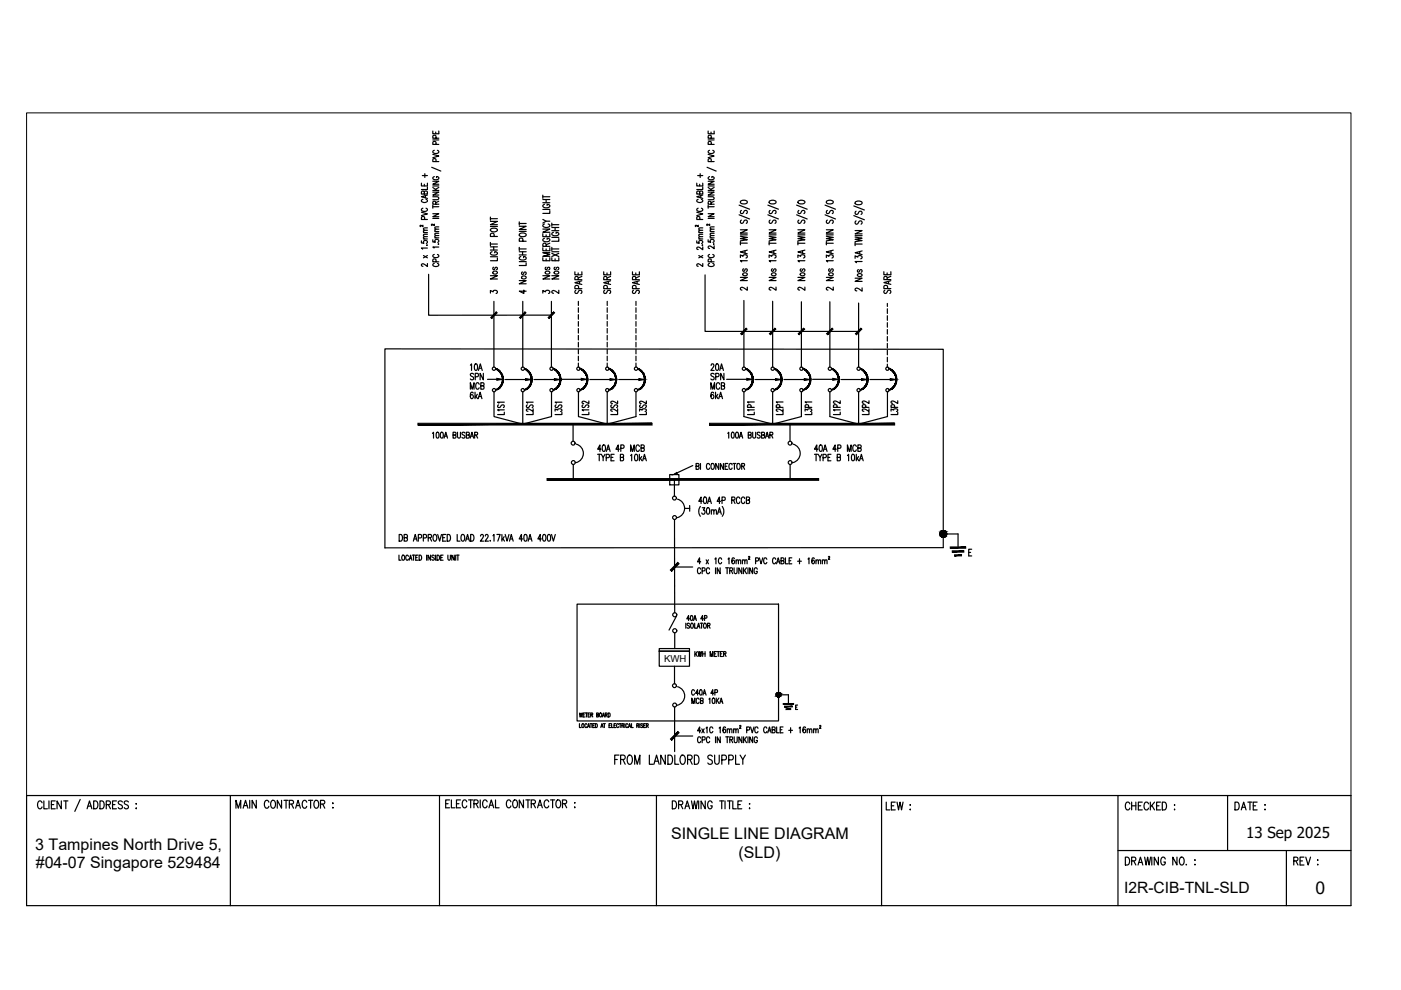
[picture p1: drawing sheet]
<svg xmlns="http://www.w3.org/2000/svg" width="297mm" height="210mm" viewBox="0 0 297 210" stroke-linecap="round" stroke-linejoin="round" font-family="sans-serif">
<defs><g id="words">
<text font-size="3.7" x="278.9" y="189.6">0</text>
<g font-size="3.4">
<text x="142.3" y="177.8">SINGLE LINE DIAGRAM</text>
<text x="7.5" y="180.1">3 Tampines North Drive 5,</text>
<text x="7.6" y="184.1">#04-07 Singapore 529484</text>
<text x="156.6" y="181.8">(SLD)</text>
</g>
<text font-size="3.3" x="238.3" y="189.3">I2R-CIB-TNL-SLD</text>
<text font-size="3.2" x="264.2" y="177.6">13 Sep 2025</text>
<text font-size="2" x="140.8" y="140.4">KWH</text>
</g></defs>
<!-- layer: E-SLD-FRAME -->
<path d="M81.6 116.2l118.4-.1v-42l-118.4-.1v42.2M122.4 128.1h42.7v24.8h-42.7z" fill="none" stroke="#000" stroke-width=".25"/>
<!-- layer: E-SLD-LEGENDF -->
<g fill="none" stroke="#000" stroke-width=".25">
<path d="M200 113.2h3.1v2.9M165.1 147.3h2.1v2"/>
<circle cx="200" cy="113.2" r=".71"/>
<circle cx="165.1" cy="147.3" r=".48"/>
</g>
<g fill="#000" stroke="#000" stroke-width=".21">
<path d="M199.8 113.9h.4zM199.9 112.5h.2zM165 147.8h.2zM165 146.8h.1z"/>
<path d="M105.2 82.6l.5-.1-.4 .2zM105.2 82.6l.5-.1-.1-.1zM105.6 82.4l.4-.2-.3 .3zM105.6 82.4l.4-.2-.1-.1zM105.9 82.1l.4-.2-.3 .3zM106.1 81.8l-.2 .3 .4-.2zM106.1 81.8l.4-.3-.2 .4zM106.3 81.4l-.2 .4 .4-.3zM106.6 81.1l-.1 .4-.2-.1zM106.5 81.1l-.2 .3 .3-.3zM106.7 80.7l-.1 .4h-.1zM106.5 80.7v.4l.2-.4zM106.7 80.2v.5h-.2zM106.5 80.3v.4l.2-.5zM106.6 79.8l.1 .4-.2 .1zM106.5 79.9v.4l.1-.5zM106.5 79.4l.1 .4-.1 .1zM106.3 79.5l.2 .4v-.5zM106.3 79.1l.2 .3-.2 .1zM106.1 79.1l.2 .4v-.4zM106 78.7l.3 .4h-.2zM105.9 78.8l.2 .3-.1-.4zM105.7 78.4l.3 .3-.1 .1zM105.7 78.4l-.1 .2 .3 .2zM105.3 78.2l.4 .2-.1 .2zM105.3 78.2l-.1 .2 .4 .2z"/>
<path d="M111.3 82.6l.5-.1-.4 .2zM111.3 82.6l.5-.1-.1-.1zM111.7 82.4l.4-.2-.3 .3zM111.7 82.4l.4-.2-.1-.1zM112 82.1l.4-.2-.3 .3zM112.2 81.8l-.2 .3 .4-.2zM112.2 81.8l.4-.3-.2 .4zM112.4 81.4l-.2 .4 .4-.3zM112.7 81.1l-.1 .4-.2-.1zM112.6 81.1l-.2 .3 .3-.3zM112.8 80.7l-.1 .4h-.1zM112.6 80.7v.4l.2-.4zM112.8 80.2v.5h-.2zM112.6 80.3v.4l.2-.5zM112.7 79.8l.1 .4-.2 .1zM112.6 79.9v.4l.1-.5zM112.6 79.4l.1 .4-.1 .1zM112.4 79.5l.2 .4v-.5zM112.4 79.1l.2 .3-.2 .1zM112.2 79.1l.2 .4v-.4zM112.1 78.7l.3 .4h-.2zM112.1 78.7l-.1 .1 .2 .3zM111.8 78.4l.3 .3-.1 .1zM111.8 78.4l-.1 .2 .3 .2zM111.4 78.2l.4 .2-.1 .2zM111.4 78.2l-.1 .2 .4 .2z"/>
<path d="M117.4 82.6l.5-.1-.4 .2zM117.4 82.6l.5-.1-.1-.1zM117.8 82.4l.4-.2-.3 .3zM117.8 82.4l.4-.2-.1-.1zM118.1 82.1l.4-.2-.3 .3zM118.3 81.8l-.2 .3 .4-.2zM118.3 81.8l.4-.3-.2 .4zM118.5 81.4l-.2 .4 .4-.3zM118.8 81.1l-.1 .4-.2-.1zM118.6 81.1l-.1 .3 .3-.3zM118.9 80.7l-.1 .4h-.2zM118.7 80.7l-.1 .4 .3-.4zM118.9 80.2v.5h-.2zM118.7 80.3v.4l.2-.5zM118.8 79.8l.1 .4-.2 .1zM118.6 79.9l.1 .4 .1-.5zM118.7 79.4l.1 .4-.2 .1zM118.5 79.5l.1 .4 .1-.5zM118.5 79.1l.2 .3-.2 .1zM118.3 79.1l.2 .4v-.4zM118.2 78.7l.3 .4h-.2zM118.2 78.7l-.1 .1 .2 .3zM117.9 78.4l.3 .3-.1 .1zM117.9 78.4l-.1 .2 .3 .2zM117.5 78.2l.4 .2-.1 .2zM117.5 78.2l-.1 .2 .4 .2z"/>
<path d="M123.2 82.6l.4-.1-.4 .2zM123.2 82.6l.4-.1-.1-.1zM123.5 82.4l.4-.2-.3 .3zM123.5 82.4l.4-.2-.1-.1zM123.8 82.1l.4-.2-.3 .3zM124 81.8l-.2 .3 .4-.2zM124 81.8l.4-.3-.2 .4zM124.2 81.4l-.2 .4 .4-.3zM124.5 81.1l-.1 .4-.2-.1zM124.4 81.1l-.2 .3 .3-.3zM124.6 80.7l-.1 .4h-.1zM124.4 80.7v.4l.2-.4zM124.6 80.2v.5h-.2zM124.4 80.3v.4l.2-.5zM124.5 79.8l.1 .4-.2 .1zM124.4 79.9v.4l.1-.5zM124.4 79.4l.1 .4-.1 .1zM124.2 79.5l.2 .4v-.5zM124.2 79.1l.2 .3-.2 .1zM124 79.1l.2 .4v-.4zM123.9 78.7l.3 .4h-.2zM123.9 78.7l-.1 .1 .2 .3zM123.6 78.4l.3 .3-.1 .1zM123.6 78.4l-.1 .2 .3 .2zM123.2 78.2l.4 .2-.1 .2zM123.2 78.2v.2l.3 .2z"/>
<path d="M129.3 82.6l.4-.1-.4 .2zM129.3 82.6l.4-.1-.1-.1zM129.6 82.4l.4-.2-.3 .3zM129.6 82.4l.4-.2-.1-.1zM129.9 82.1l.4-.2-.3 .3zM130.1 81.8l-.2 .3 .4-.2zM130.1 81.8l.4-.3-.2 .4zM130.3 81.4l-.2 .4 .4-.3zM130.6 81.1l-.1 .4-.2-.1zM130.5 81.1l-.2 .3 .3-.3zM130.7 80.7l-.1 .4h-.1zM130.5 80.7v.4l.2-.4zM130.7 80.2v.5h-.2zM130.5 80.3v.4l.2-.5zM130.6 79.8l.1 .4-.2 .1zM130.5 79.9v.4l.1-.5zM130.5 79.4l.1 .4-.1 .1zM130.3 79.5l.2 .4v-.5zM130.3 79.1l.2 .3-.2 .1zM130.1 79.1l.2 .4v-.4zM130 78.7l.3 .4h-.2zM130 78.7l-.1 .1 .2 .3zM129.7 78.4l.3 .3-.1 .1zM129.7 78.4l-.1 .2 .3 .2zM129.3 78.2l.4 .2-.1 .2zM129.3 78.2v.2l.3 .2z"/>
<path d="M135.3 82.6l.5-.1-.4 .2zM135.3 82.6l.5-.1-.1-.1zM135.7 82.4l.4-.2-.3 .3zM135.7 82.4l.4-.2-.1-.1zM136 82.1l.4-.2-.3 .3zM136.2 81.8l-.2 .3 .4-.2zM136.2 81.8l.4-.3-.2 .4zM136.4 81.4l-.2 .4 .4-.3zM136.7 81.1l-.1 .4-.2-.1zM136.6 81.1l-.2 .3 .3-.3zM136.8 80.7l-.1 .4h-.1zM136.6 80.7v.4l.2-.4zM136.8 80.2v.5h-.2zM136.6 80.3v.4l.2-.5zM136.7 79.8l.1 .4-.2 .1zM136.6 79.9v.4l.1-.5zM136.6 79.4l.1 .4-.1 .1zM136.4 79.5l.2 .4v-.5zM136.4 79.1l.2 .3-.2 .1zM136.2 79.1l.2 .4v-.4zM136.1 78.7l.3 .4h-.2zM136 78.8l.2 .3-.1-.4zM135.8 78.4l.3 .3-.1 .1zM135.8 78.4l-.1 .2 .3 .2zM135.4 78.2l.4 .2-.1 .2zM135.4 78.2l-.1 .2 .4 .2z"/>
<path d="M158.2 82.6l.5-.1-.4 .2zM158.2 82.6l.5-.1-.1-.1zM158.6 82.4l.4-.2-.3 .3zM158.6 82.4l.4-.2-.1-.1zM158.9 82.1l.4-.2-.3 .3zM159.1 81.8l-.2 .3 .4-.2zM159.1 81.8l.4-.3-.2 .4zM159.3 81.4l-.2 .4 .4-.3zM159.6 81.1l-.1 .4-.2-.1zM159.4 81.1l-.1 .3 .3-.3zM159.7 80.7l-.1 .4h-.2zM159.5 80.7l-.1 .4 .3-.4zM159.7 80.2v.5h-.2zM159.5 80.3v.4l.2-.5zM159.6 79.8l.1 .4-.2 .1zM159.4 79.9l.1 .4 .1-.5zM159.5 79.4l.1 .4-.2 .1zM159.3 79.5l.1 .4 .1-.5zM159.3 79.1l.2 .3-.2 .1zM159.1 79.1l.2 .4v-.4zM159 78.7l.3 .4h-.2zM158.9 78.8l.2 .3-.1-.4zM158.7 78.4l.3 .3-.1 .1zM158.7 78.4l-.1 .2 .3 .2zM158.3 78.2l.4 .2-.1 .2zM158.3 78.2l-.1 .2 .4 .2z"/>
<path d="M164.3 82.6l.5-.1-.4 .2zM164.3 82.6l.5-.1-.1-.1zM164.7 82.4l.4-.2-.3 .3zM164.7 82.4l.4-.2-.1-.1zM165 82.1l.4-.2-.3 .3zM165.2 81.8l-.2 .3 .4-.2zM165.2 81.8l.4-.3-.2 .4zM165.4 81.4l-.2 .4 .4-.3zM165.7 81.1l-.1 .4-.2-.1zM165.5 81.1l-.1 .3 .3-.3zM165.8 80.7l-.1 .4h-.2zM165.6 80.7l-.1 .4 .3-.4zM165.8 80.2v.5h-.2zM165.6 80.3v.4l.2-.5zM165.7 79.8l.1 .4-.2 .1zM165.5 79.9l.1 .4 .1-.5zM165.6 79.4l.1 .4-.2 .1zM165.4 79.5l.1 .4 .1-.5zM165.4 79.1l.2 .3-.2 .1zM165.2 79.1l.2 .4v-.4zM165.1 78.7l.3 .4h-.2zM165.1 78.7l-.1 .1 .2 .3zM164.8 78.4l.3 .3-.1 .1zM164.8 78.4l-.1 .2 .3 .2zM164.4 78.2l.4 .2-.1 .2zM164.4 78.2l-.1 .2 .4 .2z"/>
<path d="M170.4 82.6l.5-.1-.4 .2zM170.4 82.6l.5-.1-.1-.1zM170.8 82.4l.4-.2-.3 .3zM170.8 82.4l.4-.2-.1-.1zM171.1 82.1l.4-.2-.3 .3zM171.3 81.8l-.2 .3 .4-.2zM171.3 81.8l.4-.3-.2 .4zM171.5 81.4l-.2 .4 .4-.3zM171.5 81.4l.3-.3-.1 .4zM171.6 81.1l-.1 .3 .3-.3zM171.9 80.7l-.1 .4h-.2zM171.7 80.7l-.1 .4 .3-.4zM171.9 80.2v.5h-.2zM171.7 80.3v.4l.2-.5zM171.8 79.8l.1 .4-.2 .1zM171.6 79.9l.1 .4 .1-.5zM171.7 79.4l.1 .4-.2 .1zM171.5 79.5l.1 .4 .1-.5zM171.5 79.1l.2 .3-.2 .1zM171.3 79.1l.2 .4v-.4zM171.2 78.7l.3 .4h-.2zM171.2 78.7l-.1 .1 .2 .3zM170.9 78.4l.3 .3-.1 .1zM170.9 78.4l-.1 .2 .3 .2zM170.5 78.2l.4 .2-.1 .2zM170.5 78.2l-.1 .2 .4 .2z"/>
<path d="M176.5 82.6l.4-.1-.4 .2zM176.5 82.6l.4-.1-.1-.1zM176.8 82.4l.4-.2-.3 .3zM176.8 82.4l.4-.2-.1-.1zM177.1 82.1l.4-.2-.3 .3zM177.3 81.8l-.2 .3 .4-.2zM177.3 81.8l.4-.3-.2 .4zM177.5 81.4l-.2 .4 .4-.3zM177.8 81.1l-.1 .4-.2-.1zM177.7 81.1l-.2 .3 .3-.3zM177.9 80.7l-.1 .4h-.1zM177.7 80.7v.4l.2-.4zM177.9 80.2v.5h-.2zM177.7 80.3v.4l.2-.5zM177.8 79.8l.1 .4-.2 .1zM177.7 79.9v.4l.1-.5zM177.7 79.4l.1 .4-.1 .1zM177.5 79.5l.2 .4v-.5zM177.5 79.1l.2 .3-.2 .1zM177.3 79.1l.2 .4v-.4zM177.2 78.7l.3 .4h-.2zM177.2 78.7l-.1 .1 .2 .3zM176.9 78.4l.3 .3-.1 .1zM176.9 78.4l-.1 .2 .3 .2zM176.5 78.2l.4 .2-.1 .2zM176.5 78.2v.2l.3 .2z"/>
<path d="M182.5 82.6l.5-.1-.4 .2zM182.5 82.6l.5-.1-.1-.1zM182.9 82.4l.4-.2-.3 .3zM182.9 82.4l.4-.2-.1-.1zM183.2 82.1l.4-.2-.3 .3zM183.4 81.8l-.2 .3 .4-.2zM183.4 81.8l.4-.3-.2 .4zM183.6 81.4l-.2 .4 .4-.3zM183.6 81.4l.3-.3-.1 .4zM183.8 81.1l-.2 .3 .3-.3zM184 80.7l-.1 .4h-.1zM183.8 80.7v.4l.2-.4zM184 80.2v.5h-.2zM183.8 80.3v.4l.2-.5zM183.9 79.8l.1 .4-.2 .1zM183.8 79.9v.4l.1-.5zM183.8 79.4l.1 .4-.1 .1zM183.6 79.5l.2 .4v-.5zM183.6 79.1l.2 .3-.2 .1zM183.4 79.1l.2 .4v-.4zM183.3 78.7l.3 .4h-.2zM183.3 78.7l-.1 .1 .2 .3zM183 78.4l.3 .3-.1 .1zM183 78.4l-.1 .2 .3 .2zM182.6 78.2l.4 .2-.1 .2zM182.6 78.2l-.1 .2 .4 .2z"/>
<path d="M188.7 82.6l.4-.1-.4 .2zM188.7 82.6l.4-.1-.1-.1zM189 82.4l.4-.2-.3 .3zM189 82.4l.4-.2-.1-.1zM189.3 82.1l.4-.2-.3 .3zM189.5 81.8l-.2 .3 .4-.2zM189.5 81.8l.4-.3-.2 .4zM189.7 81.4l-.2 .4 .4-.3zM190 81.1l-.1 .4-.2-.1zM189.9 81.1l-.2 .3 .3-.3zM190.1 80.7l-.1 .4h-.1zM189.9 80.7v.4l.2-.4zM190.1 80.2v.5h-.2zM189.9 80.3v.4l.2-.5zM190 79.8l.1 .4-.2 .1zM189.9 79.9v.4l.1-.5zM189.9 79.4l.1 .4-.1 .1zM189.7 79.5l.2 .4v-.5zM189.7 79.1l.2 .3-.2 .1zM189.5 79.1l.2 .4v-.4zM189.4 78.7l.3 .4h-.2zM189.4 78.7l-.1 .1 .2 .3zM189.1 78.4l.3 .3-.1 .1zM189.1 78.4l-.1 .2 .3 .2zM188.7 78.2l.4 .2-.1 .2zM188.7 78.2v.2l.3 .2z"/>
<path d="M199.8 113.9h.3zM199.9 113.9h.2z"/>
<path d="M199.9 112.5h.3zM199.8 112.5h.4z"/>
<path d="M199.8 112.5h.4zM199.8 112.5h.4z"/>
<path d="M199.8 112.5l.5 .1zM199.7 112.6h.6z"/>
<path d="M199.8 113.9h.4zM199.8 113.9h.4z"/>
<path d="M199.7 112.6h.6zM199.6 112.6h.7z"/>
<path d="M199.7 113.9h.6zM199.7 113.9h.5z"/>
<path d="M199.6 112.6h.8zM199.6 112.6h.8z"/>
<path d="M199.6 113.8h.7zM199.6 113.8l.7 .1z"/>
<path d="M199.6 112.6l.9 .1zM199.5 112.7h1z"/>
<path d="M199.6 113.8h.8zM199.6 113.8h.7z"/>
<path d="M199.5 112.7h1zM199.5 112.7h1z"/>
<path d="M199.5 113.7h1zM199.5 113.7l.9 .1z"/>
<path d="M199.5 112.7l1.1 .1zM199.5 112.7l1.1 .1z"/>
<path d="M199.5 113.7h1zM199.5 113.7h1z"/>
<path d="M199.4 112.8h1.2zM199.4 112.8h1.2z"/>
<path d="M199.4 113.7h1.2zM199.4 113.7h1.1z"/>
<path d="M199.4 112.8l1.2 .1zM199.4 112.9h1.2z"/>
<path d="M199.4 113.6h1.2zM199.4 113.6l1.2 .1z"/>
<path d="M199.4 112.9h1.3zM199.4 112.9h1.3z"/>
<path d="M199.4 113.5h1.2zM199.4 113.5l1.2 .1z"/>
<path d="M199.3 112.9l1.4 .1zM199.3 112.9l1.4 .1z"/>
<path d="M199.3 113.5h1.4zM199.3 113.5h1.3z"/>
<path d="M199.3 113l1.4 .1zM199.3 113l1.4 .1z"/>
<path d="M199.3 113.4h1.4zM199.3 113.4l1.4 .1z"/>
<path d="M199.3 113.1h1.4zM199.3 113.1h1.4z"/>
<path d="M199.3 113.1l1.4 .1zM199.3 113.1l1.4 .1z"/>
<path d="M199.3 113.2l1.4 .1zM199.3 113.2l1.4 .1z"/>
<path d="M199.3 113.3h1.4zM199.3 113.3h1.4z"/>
<path d="M199.3 113.3h1.4zM199.3 113.3l1.4 .1z"/>
<path d="M201.5 116v.2l3.3-.2zM201.5 116.2l3.3-.2v.2z"/>
<path d="M201.9 116.8v.3l2.5-.3zM201.9 117.1l2.5-.3v.3z"/>
<path d="M202.4 117.6v.3l1.5-.3zM202.4 117.9l1.5-.3v.3z"/>
<path d="M165 147.8h.1zM165 147.8h.1z"/>
<path d="M165 146.8h.2zM165 146.8h.2z"/>
<path d="M165 146.8h.2zM164.9 146.8h.3z"/>
<path d="M164.9 146.8l.4 .1zM164.9 146.9h.4z"/>
<path d="M164.9 147.8h.3zM164.9 147.8h.3z"/>
<path d="M164.9 146.9h.4zM164.8 146.9h.5z"/>
<path d="M164.9 147.7h.4zM164.9 147.7l.3 .1z"/>
<path d="M164.8 146.9h.5zM164.8 146.9h.5z"/>
<path d="M164.8 147.7h.5zM164.8 147.7h.5z"/>
<path d="M164.8 146.9l.6 .1zM164.7 147h.7z"/>
<path d="M164.8 147.7h.5zM164.8 147.7h.5z"/>
<path d="M164.7 147h.7zM164.7 147h.7z"/>
<path d="M164.7 147.7h.7zM164.7 147.7h.6z"/>
<path d="M164.7 147h.7zM164.7 147h.7z"/>
<path d="M164.7 147.6h.7zM164.7 147.6l.7 .1z"/>
<path d="M164.7 147h.8zM164.7 147h.8z"/>
<path d="M164.7 147.6h.7zM164.7 147.6h.7z"/>
<path d="M164.7 147l.8 .1zM164.7 147l.8 .1z"/>
<path d="M164.7 147.6h.8zM164.7 147.6h.7z"/>
<path d="M164.6 147.1h.9zM164.6 147.1h.9z"/>
<path d="M164.6 147.5h.9zM164.6 147.5l.9 .1z"/>
<path d="M164.6 147.1l.9 .1zM164.6 147.1l.9 .1z"/>
<path d="M164.6 147.2h.9zM164.6 147.2h.9z"/>
<path d="M164.6 147.4l.9 .1zM164.6 147.4l.9 .1z"/>
<path d="M164.6 147.5h.9zM164.6 147.5h.9z"/>
<path d="M164.6 147.2l.9 .1zM164.6 147.2l.9 .1z"/>
<path d="M164.6 147.3h.9zM164.6 147.3h.9z"/>
<path d="M164.6 147.3l.9 .1zM164.6 147.3l.9 .1z"/>
<path d="M164.6 147.4h.9zM164.6 147.4h.9z"/>
<path d="M164.6 147.4h.9zM164.6 147.4h.9z"/>
<path d="M166.1 149.2v.1l2.2-.1zM166.1 149.3l2.2-.1v.1z"/>
<path d="M166.3 149.7v.2l1.7-.2zM166.3 149.9l1.7-.2v.2z"/>
<path d="M166.7 150.3v.1l.9-.1zM166.7 150.4l.9-.1v.1z"/>
</g>
<!-- layer: SLD-TXT -->
<g fill="none" stroke="#000" stroke-width=".25">
<path d="M89.4 38.8v.6h1.2v-.6M89.5 37.2h1.1M90 39.1v.3M90.1 36.8v.8M90.6 39.7v.5h-1.2M91.5 35.5l2 .8M91.8 38.4h1.2l-1.2 .7h1.2M91.8 32.7l1.2 .4-1.2 .3M91.8 27.8v.6h1.2v-.6M91.8 39.7l.8 .7M91.8 39.4h1.2M91.8 29.7h1.2"/>
<path d="M92.1 37.4a.35 .35 0 0 0-.3 .5 .35 .35 0 0 0 .5 .2h.2a.36 .36 0 0 0 .5-.3 .36 .36 0 0 0-.5-.4v.3M92.1 31.9a.35 .35 0 0 0-.3 .4 .35 .35 0 0 0 .5 .2h.2a.35 .35 0 0 0 .5-.2 .35 .35 0 0 0-.3-.4M92.4 28v.4M92.4 34.3v-.6h-.6v.6h1.2M92.4 30.6v-.5h-.6v.5h1.2M92.4 29.3v-.5h-.6v.5h1.2M93 39.7l-.7 .4M147.7 38.8v.6h1.3v-.6M147.9 37.2h1.1M148.3 39.1v.3M148.4 36.8v.8M149 39.7v.5h-1.3"/>
<path d="M149.9 35.5l1.9 .8M150.1 38.4h1.3l-1.3 .7h1.3M150.1 32.7l1.3 .4-1.3 .3M150.1 27.8v.6h1.3v-.6M150.1 39.4h1.3M150.1 29.7h1.3M150.1 39.7l.9 .7M150.4 37.4a.35 .35 0 0 0-.3 .5 .35 .35 0 0 0 .5 .2h.3a.36 .36 0 0 0 .5-.3 .36 .36 0 0 0-.5-.4v.3M150.4 31.9a.35 .35 0 0 0-.2 .4 .35 .35 0 0 0 .4 .2h.3a.35 .35 0 0 0 .5-.2 .35 .35 0 0 0-.3-.4M150.8 28v.4M150.8 34.3v-.6h-.6l-.1 .6h1.3M150.8 30.6v-.5h-.6l-.1 .5h1.3"/>
<path d="M150.8 29.3v-.5h-.6l-.1 .5h1.3M151.4 39.7l-.7 .4M89.4 51.1v.4l.5 .1a.36 .36 0 0 1 .1-.6 .36 .36 0 0 1 .5 .1 .36 .36 0 0 1-.1 .5M89.4 45l1.2 .4-1.2 .3M89.7 47.7v.4l-.3-.3a.17 .17 0 0 0-.3 0 .17 .17 0 0 0 0 .2h.1M89.7 44.1a.35 .35 0 0 0-.3 .5 .35 .35 0 0 0 .4 .2h.3a.35 .35 0 0 0 .5-.2 .35 .35 0 0 0-.3-.5M89.7 42.3a.35 .35 0 0 0-.3 .4 .35 .35 0 0 0 .4 .2h.3a.35 .35 0 0 0 .5-.2 .35 .35 0 0 0-.3-.4M89.8 54.2l.8 .5M89.8 50.7h.8M89.8 49.3h.8M90 40.7l.2-.2 .4 .2v.4h-1.2v-.5h.5l.1 .5M90 46.5v-.5h-.6v.5h1.2"/>
<path d="M90.2 41.5v.4M90.5 52h.1M90.6 55.9v.6l-.8-.5a.29 .29 0 0 0-.4 .1 .29 .29 0 0 0 .3 .4M90.6 52.6h-1.2l.2 .2M90.6 50.2h-.8v.2l.2 .3M90.6 49.7h-.8v.2l.2 .3M90.6 48.8l-.8 .1v.2l.2 .2M90.6 48.3l-.8 .1v.2l.2 .2M90.6 41.4l-1.2 .3 1.2 .4M90.6 54.2l-.8 .5M91.8 50.8v.5h.5a.36 .36 0 0 1 0-.5 .36 .36 0 0 1 .6 .1 .36 .36 0 0 1-.1 .5M91.8 45.3h1.2l-1.2 .6h1.2"/>
<path d="M91.8 41.7h.9l.3 .3-.2 .3h-1M91.8 40.7h1.2l-1.2 .7h1.2M91.8 46.3h1.2M91.8 43.8h1.2M91.8 43.5v.6M91.8 40.4h1.2M92.1 55.8a.35 .35 0 0 0-.3 .5 .35 .35 0 0 0 .5 .2h.2a.35 .35 0 0 0 .5-.2 .35 .35 0 0 0-.3-.5M92.1 53.9a.35 .35 0 0 0-.3 .5 .35 .35 0 0 0 .5 .2h.2a.35 .35 0 0 0 .5-.2 .35 .35 0 0 0-.3-.5M92.1 47.5v.3l-.6-.2 .1 .2M92.2 49.1h.8M92.2 50.4h.8M92.4 43.3l-.1-.6h-.5v.6h1.2"/>
<path d="M92.4 55.5v-.5h-.6v.5h1.2M92.9 51.7h.1zM93 52.4h-1.2l.2 .2M93 49.9l-.7 .1-.1 .2 .2 .2M93 49.5h-.7l-.1 .2 .2 .2M93 48.6h-.7l-.1 .3 .2 .2M93 48.1h-.7l-.1 .3 .2 .2M93 42.7l-.6 .3M104 58.5h1.5l-1.5 .7h1.5M104 48.7a1.1 1.1 0 0 1 1.5 0 .78 .78 0 0 1-.8 .5 .78 .78 0 0 1-.7-.5zM104 46.9h1.5l-1.5 .7h1.5M104 54.4h1.5"/>
<path d="M104 53h1.5M104 52.3h1.5M104 51.7h1.5M104 46v.7M104 51.4v.7M104 48h1.5M104 46.4h1.5M104.3 53.4a.38 .38 0 0 0-.3 .5 .38 .38 0 0 0 .5 .2h.4a.4 .4 0 0 0 .6-.4 .4 .4 0 0 0-.6-.3v.2M104.5 57.6a.45 .45 0 0 1 .6-.2 .45 .45 0 0 1 .3 .6 .45 .45 0 0 1-.6 .2 .45 .45 0 0 1-.3-.6zM104.7 56.7l-.2 .1 .2 .4 .3-.5h.4l.1 .3-.3 .2M104.7 52.3v.7M104.8 50.1l-.1-.6h-.6l-.1 .6h1.5"/>
<path d="M105.5 54.7v.6h-1.5M110.1 59.5h1.5l-1.5 .7h1.5M110.1 48h1.5l-1.5 .7h1.5M110.1 55.5h1.5M110.1 54.1h1.5M110.1 53.4h1.5M110.1 52.8h1.5M110.1 47v.7M110.1 52.4v.7M110.1 49.1h1.5M110.1 47.4h1.5M110.2 49.6a1.07 1.07 0 0 1 1.4 .1 .78 .78 0 0 1-.8 .5 .78 .78 0 0 1-.7-.5z"/>
<path d="M110.4 54.4a.39 .39 0 0 0-.3 .5 .39 .39 0 0 0 .5 .2h.4a.4 .4 0 0 0 .6-.3 .4 .4 0 0 0-.6-.4v.2M110.6 58.6a.47 .47 0 0 1 .6-.1 .47 .47 0 0 1 .3 .5 .47 .47 0 0 1-.6 .2 .47 .47 0 0 1-.3-.6zM110.8 57.7l-.2 .2 .2 .3 .3-.5h.4l.1 .3-.3 .2M110.8 53.4v.7M110.9 51.2l-.1-.6h-.6l-.1 .6h1.5M111.6 55.7v.6h-1.5M115.1 58.5h1.5l-1.5 .7h1.5M115.1 54.6v.7h1.5v-.7M115.1 52.5v.7h1.5v-.7M115.1 49.5v.7h1.5v-.7M115.1 48.6h1.5l-1.5 .6h1.5M115.1 46.5l.7 .4"/>
<path d="M115.1 44.4h1.5M115.1 43h1.5M115.1 42.3h1.5M115.1 41.7h1.5M115.1 41.4v.7M115.5 50.5a.39 .39 0 0 0-.4 .5 .39 .39 0 0 0 .6 .3h.3a.41 .41 0 0 0 .6-.4 .41 .41 0 0 0-.6-.4v.3M115.5 47.5l-.4 .2a.8 .8 0 0 0 .7 .6 .8 .8 0 0 0 .8-.6l-.4-.2M115.5 43.3a.39 .39 0 0 0-.4 .5 .39 .39 0 0 0 .6 .3h.3a.41 .41 0 0 0 .6-.4 .41 .41 0 0 0-.6-.4v.3M115.7 57.6a.45 .45 0 0 1 .5-.2 .45 .45 0 0 1 .3 .6 .45 .45 0 0 1-.6 .2 .45 .45 0 0 1-.2-.6zM115.8 56.7l-.2 .1 .2 .4 .3-.5h.4l.1 .3-.2 .2M115.8 52.2l-.1-.5-.5-.1-.1 .6h1.5M115.8 42.3v.7"/>
<path d="M115.8 49.8v.4M115.8 52.8v.4M115.8 54.9v.4M116.6 53.6h-1.5l1.5 .3-1.5 .4h1.5M116.6 46.9h-.8l-.7 .4M116.6 44.7v.5h-1.5M116.6 51.6l-.8 .3M117 58.5h1.5l-1.5 .7h1.5M117 54.6v.7h1.5v-.7M117 53.4h1.5M117 52.8h1.5M117 53.7l1.5 .7"/>
<path d="M117 47.3v.7M117 52.4v.7M117 50.3h1.5M117 48.9h1.5M117 48.2h1.5M117 47.6h1.5M117.4 49.2a.39 .39 0 0 0-.4 .5 .39 .39 0 0 0 .6 .3h.3a.41 .41 0 0 0 .6-.4 .41 .41 0 0 0-.6-.4v.3M117.5 57.7a.56 .56 0 0 1 .5-.2 .56 .56 0 0 1 .5 .4 .54 .54 0 0 1-.6 .2 .54 .54 0 0 1-.4-.4zM117.7 56.7l-.2 .1 .2 .4 .4-.5h.3l.1 .3-.2 .2M117.7 48.2v.7M117.7 54.9v.4M118.5 50.6v.6h-1.5"/>
<path d="M118.5 53.7l-1.5 .7M121.9 57.6v.7h1.5v-.7M122.6 59.3l-.1-.6-.5-.1-.1 .7h1.5M122.6 57.9v.4M122.9 59.7v.5M123.4 59.5l-1.5 .4 1.5 .4M123.4 58.6l-.8 .3M128 57.6v.7h1.5v-.7M128.7 59.3l-.1-.6-.5-.1-.1 .7h1.5M128.7 57.9v.4M129 59.7v.5M129.5 59.5l-1.5 .4 1.5 .4"/>
<path d="M129.5 58.6l-.8 .3M134.1 57.6v.7h1.5v-.7M134.8 59.3l-.1-.6-.5-.1-.1 .7h1.5M134.8 57.9v.4M135.1 59.7v.5M135.6 59.5l-1.5 .4 1.5 .4M135.6 58.6l-.8 .3M147.7 51.1v.4l.6 .1a.35 .35 0 0 1 0-.6 .35 .35 0 0 1 .5 .1 .35 .35 0 0 1-.1 .5M147.7 45l1.3 .4-1.3 .3M148 44.1a.35 .35 0 0 0-.3 .5 .35 .35 0 0 0 .5 .2h.3a.35 .35 0 0 0 .5-.2 .35 .35 0 0 0-.3-.5M148 42.3a.35 .35 0 0 0-.3 .4 .35 .35 0 0 0 .5 .2h.3a.35 .35 0 0 0 .5-.2 .35 .35 0 0 0-.3-.4M148 47.7v.4l-.2-.3a.17 .17 0 0 0-.3 0 .17 .17 0 0 0 0 .2h.1"/>
<path d="M148.2 50.7h.8M148.2 49.3h.8M148.2 54.2l.8 .5M148.3 40.7l.3-.2 .4 .2v.4h-1.3l.1-.5h.5v.5M148.4 46.5l-.1-.5h-.5l-.1 .5h1.3M148.6 41.5v.4M148.9 52h.1zM149 55.9v.6l-.6-.4a.34 .34 0 0 0-.5-.2 .34 .34 0 0 0-.1 .5l.2 .1M149 52.3v.7l-.6-.5a.34 .34 0 0 0-.5-.1 .34 .34 0 0 0-.1 .4l.2 .1M149 50.2h-.8v.2l.2 .3M149 49.7h-.8v.2l.2 .3M149 48.8l-.8 .1v.2l.2 .2"/>
<path d="M149 48.3l-.8 .1v.2l.2 .2M149 41.4l-1.3 .3 1.3 .4M149 54.2l-.8 .5M150.1 50.8v.5h.6a.37 .37 0 0 1 0-.5 .37 .37 0 0 1 .5 0 .37 .37 0 0 1 .1 .5l-.1 .1M150.1 45.3h1.3l-1.3 .6h1.3M150.1 41.7h1l.3 .3-.2 .3h-1.1M150.1 40.7h1.3l-1.3 .7h1.3M150.1 46.3h1.3M150.1 43.8h1.3M150.1 40.4h1.3M150.1 43.5v.6M150.4 55.8a.35 .35 0 0 0-.2 .5 .35 .35 0 0 0 .4 .2h.3a.35 .35 0 0 0 .5-.2 .35 .35 0 0 0-.3-.5"/>
<path d="M150.4 53.9a.35 .35 0 0 0-.2 .5 .35 .35 0 0 0 .4 .2h.3a.35 .35 0 0 0 .5-.2 .35 .35 0 0 0-.3-.5M150.5 47.5v.3l-.5-.3-.2 .1 .2 .2M150.6 49.1h.8M150.6 50.4h.8M150.8 43.3l-.1-.6h-.5l-.1 .6h1.3M150.8 55.5v-.5h-.6l-.1 .5h1.3M151.3 51.7h.1zM151.4 52.1v.6l-.6-.4a.34 .34 0 0 0-.5-.2 .34 .34 0 0 0-.1 .5l.2 .1M151.4 49.9l-.8 .1v.2l.2 .2M151.4 49.5h-.8v.2l.2 .2M151.4 48.6h-.8v.3l.2 .2M151.4 48.1h-.8v.3l.2 .2"/>
<path d="M151.4 42.7l-.6 .3M156.7 45.5l2.2 .9M156.7 43.5l2.2 .9M157 58.8h1.4l-1.4 .7h1.4M157 54.6v-.5l.5 .2a.42 .42 0 0 1 .6-.3 .42 .42 0 0 1 .1 .7M157 50.1l1.4 .2-1.4 .3 1.4 .2-1.4 .3M157 48.7h1.4l-1.4 .7h1.4M157 51.6h1.4M157 49.8h1.4M157 51.2v.7M157 42.6a1.07 1.07 0 0 1 1.4 .1 .78 .78 0 0 1-.7 .6 .78 .78 0 0 1-.7-.6zM157.2 46.7l-.2 .2 .2 .5 .3-.1 .2-.4a.38 .38 0 0 1 .7-.1 .38 .38 0 0 1-.2 .6"/>
<path d="M157.2 44.6l-.2 .1a.35 .35 0 0 0 .1 .5 .35 .35 0 0 0 .5-.1l.1-.3a.37 .37 0 0 1 .6-.1 .37 .37 0 0 1-.1 .6M157.5 58a.46 .46 0 0 1 .6-.2 .46 .46 0 0 1 .3 .5 .47 .47 0 0 1-.6 .2 .47 .47 0 0 1-.3-.5zM157.7 57l-.2 .2v.3h.3l.2-.4 .2-.1 .2 .2-.2 .3M158 53.2v.5M158.4 55.3h-1.4l.3 .2M158.4 53l-1.4 .4 1.4 .4M162.8 45.5l2.2 .9M162.8 43.5l2.2 .9M163.1 58.8h1.4l-1.4 .7h1.4M163.1 54.6v-.5l.5 .2a.41 .41 0 0 1 .6-.3 .41 .41 0 0 1 .1 .7M163.1 50.1l1.4 .2-1.4 .3 1.4 .2-1.4 .3M163.1 48.7h1.4l-1.4 .7h1.4"/>
<path d="M163.1 51.6h1.4M163.1 49.8h1.4M163.1 51.2v.7M163.1 42.6a1.07 1.07 0 0 1 1.4 .1 .78 .78 0 0 1-.7 .6 .78 .78 0 0 1-.7-.6zM163.3 46.7l-.2 .2a.33 .33 0 0 0 .3 .5l.4-.5a.38 .38 0 0 1 .7-.1 .38 .38 0 0 1-.2 .6M163.3 44.6l-.2 .1a.35 .35 0 0 0 .1 .5 .35 .35 0 0 0 .5-.1l.1-.3a.37 .37 0 0 1 .6-.1 .37 .37 0 0 1-.1 .6M163.6 58a.46 .46 0 0 1 .6-.2 .46 .46 0 0 1 .3 .5 .47 .47 0 0 1-.6 .2 .47 .47 0 0 1-.3-.5zM163.8 57l-.2 .2v.3h.3l.1-.4 .3-.1 .2 .2-.2 .3M164 53.2v.5M164.5 55.3h-1.4l.3 .2M164.5 53l-1.4 .4 1.4 .4M168.9 45.5l2.2 .9"/>
<path d="M168.9 43.5l2.2 .9M169.2 58.8h1.5l-1.5 .7h1.5M169.2 54.6v-.5l.5 .2a.41 .41 0 0 1 .7-.3 .41 .41 0 0 1 0 .7M169.2 50.1l1.5 .2-1.5 .3 1.5 .2-1.5 .3M169.2 48.7h1.5l-1.5 .7h1.5M169.2 51.6h1.5M169.2 51.2v.7M169.2 49.8h1.5M169.3 42.6a.89 .89 0 0 1 1.4 .3 .88 .88 0 0 1-1.5-.2zM169.4 46.7a.35 .35 0 0 0-.2 .5 .35 .35 0 0 0 .6 0l.2-.3a.38 .38 0 0 1 .6-.1 .38 .38 0 0 1-.2 .6M169.4 44.6a.35 .35 0 0 0-.2 .6 .35 .35 0 0 0 .6-.1l.2-.3a.37 .37 0 0 1 .6-.1 .37 .37 0 0 1-.2 .6M169.7 58.1a.56 .56 0 0 1 .5-.3 .56 .56 0 0 1 .5 .4 .54 .54 0 0 1-.6 .3 .54 .54 0 0 1-.4-.4z"/>
<path d="M169.9 57l-.2 .2v.3h.3l.1-.4 .3-.1 .3 .2-.3 .3M170.1 53.2v.5M170.7 55.3h-1.5l.2 .2M170.7 53l-1.5 .4 1.5 .4M174.9 45.5l2.3 .9M174.9 43.5l2.3 .9M175.2 58.8h1.5l-1.5 .7h1.5M175.2 54.6v-.5l.6 .2a.41 .41 0 0 1 .6-.3 .41 .41 0 0 1 0 .7M175.2 50.1l1.5 .2-1.5 .3 1.5 .2-1.5 .3M175.2 48.7h1.5l-1.5 .7h1.5M175.2 51.6h1.5M175.2 49.8h1.5"/>
<path d="M175.2 51.2v.7M175.3 42.6a1.07 1.07 0 0 1 1.4 .1 .78 .78 0 0 1-.8 .6 .78 .78 0 0 1-.7-.6zM175.4 46.7l-.2 .2 .2 .5 .4-.1 .2-.4a.38 .38 0 0 1 .6-.1 .38 .38 0 0 1-.1 .6M175.4 44.6l-.1 .1a.35 .35 0 0 0 0 .5 .35 .35 0 0 0 .5-.1l.2-.3a.37 .37 0 0 1 .6-.1 .37 .37 0 0 1-.1 .6M175.8 58a.46 .46 0 0 1 .5-.2 .46 .46 0 0 1 .3 .5 .47 .47 0 0 1-.6 .2 .47 .47 0 0 1-.2-.5zM175.9 57l-.2 .2 .1 .3h.3l.1-.4 .3-.1 .2 .2-.2 .3M176.2 53.2v.5M176.7 55.3h-1.5l.3 .2M176.7 53l-1.5 .4 1.5 .4M181 45.7l2.3 .9M181 43.7l2.3 .8M181.3 59h1.5l-1.5 .7h1.5"/>
<path d="M181.3 54.8v-.6l.6 .3a.41 .41 0 0 1 .6-.3 .41 .41 0 0 1 0 .7M181.3 50.3l1.5 .2-1.5 .3 1.5 .2-1.5 .2M181.3 48.9h1.5l-1.5 .7h1.5M181.3 51.7h1.5M181.3 51.4v.7M181.3 50h1.5M181.4 42.8a.91 .91 0 0 1 1.4 .3 1.04 1.04 0 0 1-1.5 0zM181.5 46.8a.35 .35 0 0 0-.2 .6 .35 .35 0 0 0 .6-.1l.2-.3a.38 .38 0 0 1 .6-.1 .38 .38 0 0 1-.1 .6M181.5 44.8a.35 .35 0 0 0-.2 .6 .35 .35 0 0 0 .6-.1l.2-.3a.37 .37 0 0 1 .6-.1 .37 .37 0 0 1-.1 .6M181.9 58.2a.45 .45 0 0 1 .5-.2 .45 .45 0 0 1 .3 .5 .45 .45 0 0 1-.6 .2 .45 .45 0 0 1-.2-.5zM182 57.2l-.2 .2 .1 .3h.2l.2-.4 .3-.1 .2 .2-.2 .3M182.3 53.4v.4"/>
<path d="M182.8 55.4h-1.5l.3 .3M182.8 53.2l-1.5 .4 1.5 .4M187.4 57.6v.6h1.5v-.6M188.1 59.3l-.1-.6h-.5l-.1 .6h1.5M188.1 57.9v.3M188.4 59.7v.4M188.9 59.5l-1.5 .4 1.5 .4M188.9 58.6l-.8 .3M99.7 77.4l.3-.3v1.4M100.4 79.3l-.2-.1-.5 .1 .1 .4 .5 .2a.37 .37 0 0 1 0 .6 .37 .37 0 0 1-.6-.2M100.7 77.2l.2-.1a.82 .82 0 0 1 0 1.4l-.3-.6zM100.8 79.9l.6-.1v-.6h-.6v1.3"/>
<path d="M101.4 78.5l.4-1.4 .4 1.4M101.6 78.1h.5M102.5 79.2v1.3l-.7-1.3v1.3M104 62.1v-.5l.5 .3a.41 .41 0 0 1 .7-.4 .41 .41 0 0 1 0 .7M111.1 61.5v.7l-1-.5h1.5M115.1 62.1v-.5l.6 .3a.41 .41 0 0 1 .6-.4 .41 .41 0 0 1 0 .7M118.5 61.5v.7l-.9-.5a.32 .32 0 0 0-.5 0 .32 .32 0 0 0 .2 .5h.1M122.1 61.5a.37 .37 0 0 0-.2 .4 .37 .37 0 0 0 .2 .3h.3a.62 .62 0 0 1 .9-.5l.1 .3-.2 .2M122.7 61.2l-.1-.6h-.6l-.1 .6h1.5M128.2 61.5l-.2 .3 .1 .3 .4 .1a.62 .62 0 0 1 .9-.5l.1 .3-.2 .2M128.8 61.2l-.1-.6h-.6l-.1 .6h1.5M134.3 61.5l-.2 .3 .2 .4 .3-.1 .3-.4a.37 .37 0 0 1 .6-.1 .37 .37 0 0 1-.2 .6"/>
<path d="M134.9 61.2l-.1-.6h-.6l-.1 .6h1.5M150.8 77.5v-.2a.31 .31 0 0 1 .5-.1 .31 .31 0 0 1 0 .5l-.6 .8h.7M151.4 79.3l-.2-.1-.5 .1 .1 .4 .5 .2a.37 .37 0 0 1 0 .6 .37 .37 0 0 1-.6-.2M151.8 79.9l.5-.1v-.6h-.5v1.3M151.9 77.2l.1-.1a.82 .82 0 0 1 0 1.4l-.3-.6zM152.6 78.5l.4-1.4 .4 1.4M152.7 78.1h.5M153.5 79.2v1.3l-.7-1.3v1.3M158.4 60.9v.6l-.9-.5a.32 .32 0 0 0-.5 .1 .32 .32 0 0 0 .3 .4M164.5 60.9v.6l-.9-.5a.32 .32 0 0 0-.5 .1 .32 .32 0 0 0 .3 .4M170.7 60.9v.6l-1-.5a.33 .33 0 0 0-.5 .1 .33 .33 0 0 0 .3 .4M176.7 60.9v.6l-.9-.5a.32 .32 0 0 0-.6 .1 .32 .32 0 0 0 .3 .4"/>
<path d="M182.8 61v.7l-.7-.5a.4 .4 0 0 0-.5-.1 .4 .4 0 0 0-.2 .5l.3 .1M187.6 61.5a.35 .35 0 0 0-.1 .6 .35 .35 0 0 0 .5-.1l.2-.3a.38 .38 0 0 1 .6-.1 .38 .38 0 0 1-.1 .6M188.2 61.2l-.1-.6h-.6l-.1 .6h1.5M91.7 91.9l.2-.3v1.3M92.6 91.7l.1-.1a.74 .74 0 0 1 0 1.3l-.2-.5zM93.5 91.7l.2-.1a.76 .76 0 0 1-.1 1.3l-.2-.5zM94.2 92.9l.3-1.3 .4 1.3M94.3 92.5h.4M96.1 92.2h.5v-.5l-.5-.1v1.3l.5-.1 .1-.3-.2-.3M97 91.6v.9l.3 .4 .3-.2v-1.1M98.6 91.8l-.3-.2-.4 .2 .1 .3 .4 .2a.34 .34 0 0 1 .1 .6 .34 .34 0 0 1-.6-.2M98.9 92.2h.5v-.5l-.5-.1v1.3l.6-.1v-.3l-.2-.3"/>
<path d="M99.7 92.9l.4-1.3 .3 1.3M99.7 82.5v-1.4l.4 1.4 .4-1.4v1.4M99.8 92.5h.5M100.3 83.3l-.3-.1a.85 .85 0 0 0 .1 1.3 .41 .41 0 0 0 .3-.5 .41 .41 0 0 0-.5-.3l-.2 .4M100.6 92.2h.6v-.5l-.6-.1v1.3M100.7 83.2v1.3M100.9 84l.3 .5M101 92.2l.3 .7M101.2 83.6l-.5 .7M101.4 84.5l.4-1.3 .4 1.3M101.5 84.1h.5M101.6 81.5a.38 .38 0 0 0-.5-.3 .38 .38 0 0 0-.2 .5v.3a.38 .38 0 0 0 .2 .5 .38 .38 0 0 0 .5-.3"/>
<path d="M101.9 81.8l.6-.1v-.5l-.6-.1v1.4l.7-.1v-.5l-.2-.1M103.4 80.4h1.9M105.7 85.8a.32 .32 0 0 0-.1 .6 .32 .32 0 0 0 .5-.2l.2-.3 .4-.1 .2 .3-.2 .3M106.9 87.4v.5h-1.4M106.9 86.9h-1.4l.3 .2M106.9 85.3h-1.4l.3 .2M107.2 80.5h4.2M111.8 85.8a.32 .32 0 0 0-.1 .6 .32 .32 0 0 0 .5-.2l.3-.3 .3-.1 .2 .3-.2 .3M113 87.4v.5h-1.4M113 86.7v.5l-.7-.4a.37 .37 0 0 0-.4-.1 .37 .37 0 0 0-.2 .4l.2 .1M113 85.3h-1.4l.3 .2M113.3 80.5h4.2"/>
<path d="M117.7 87.2v-.5l.5 .2a.43 .43 0 0 1 .6-.2 .43 .43 0 0 1 .3 .5h-.2M117.9 85.8a.31 .31 0 0 0-.1 .6 .31 .31 0 0 0 .5-.2l.2-.2a.35 .35 0 0 1 .4-.2 .35 .35 0 0 1 .2 .5l-.2 .1M119 80.4h4.2M119.1 87.4v.5h-1.4M119.1 85.3h-1.4l.3 .2M123.6 85.8a.32 .32 0 0 0-.1 .6 .32 .32 0 0 0 .5-.2l.3-.3 .3-.1 .2 .3-.2 .3M124.8 87.4v.5h-1.4M124.8 86.9h-1.4l.3 .2M124.8 85v.6l-.7-.4a.37 .37 0 0 0-.4-.2 .37 .37 0 0 0-.2 .5h.2M125.1 80.5h4.2M126.7 96.3h.7M127 96.3v1.4"/>
<path d="M127.4 95.2h-.7l.5-.9v1.4M127.5 96.3l.4 .7v.7M127.8 94.4l.3-.1 .2 .3v.8l-.2 .3-.4-.3zM128.3 96.3l-.4 .7M128.5 97h.6v-.6l-.6-.1v1.4M128.6 95.7l.4-1.4 .4 1.4M128.7 95.2h.5M129.5 97h.4M129.7 85.8a.32 .32 0 0 0-.1 .6 .32 .32 0 0 0 .5-.2l.3-.3 .3-.1 .2 .3-.2 .3M130.2 96.3h-.7v1.4h.7M130.9 87.4v.5h-1.4M130.9 86.7v.5l-.8-.5a.29 .29 0 0 0-.5 0 .29 .29 0 0 0 .1 .5h.1"/>
<path d="M130.9 85v.6l-.8-.5a.28 .28 0 0 0-.5 0 .28 .28 0 0 0 .2 .4M131.2 80.5h4.3M131.3 95.2h-.7l.5-.9v1.4M131.5 97l.6-.1 .1-.5-.7-.1v1.4l.7-.1v-.5l-.2-.1M131.6 95.1l.6-.1v-.6l-.6-.1v1.4M133.7 95.7v-1.4l.4 1.4 .4-1.4v1.4M133.7 96.6l.2-.3v1.4M134.7 96.4l.2-.1 .3 .3v.8l-.3 .3-.3-.3zM135.6 94.7l-.3-.4a.71 .71 0 0 0-.5 .7 .71 .71 0 0 0 .5 .7l.3-.3M135.6 96.3v1.4M135.6 87.2v-.5l.6 .2a.43 .43 0 0 1 .5-.2 .43 .43 0 0 1 .3 .5h-.2M135.8 97.2l.3 .5"/>
<path d="M135.8 85.8a.31 .31 0 0 0-.1 .6 .31 .31 0 0 0 .5-.2l.2-.2a.35 .35 0 0 1 .4-.2 .35 .35 0 0 1 .2 .5l-.2 .1M135.9 95l.6-.1 .1-.4-.7-.2v1.4l.7-.1v-.5l-.3-.1M136.1 96.8l-.5 .6M136.3 97.7l.3-1.4 .4 1.4M136.4 97.3h.5M137 87.4v.5h-1.4M137 85v.6l-1.1-.5-.3 .1v.2l.3 .1M147.6 98.9l.5-.1v-.5h-.5v1.2l.6-.1v-.3l-.2-.2M148.5 98.3v1.2M150.5 98.6a.35 .35 0 0 0-.5-.3 .35 .35 0 0 0-.2 .4v.3a.35 .35 0 0 0 .2 .5 .35 .35 0 0 0 .5-.3M150.7 82.5v-1.4l.4 1.4 .4-1.4v1.4M150.9 98.3h.1a.64 .64 0 0 1 .5 .6 .64 .64 0 0 1-.5 .6 .93 .93 0 0 1-.1-1.2z"/>
<path d="M151.3 83.3l-.3-.1a.83 .83 0 0 0 .1 1.3 .42 .42 0 0 0 .3-.5 .42 .42 0 0 0-.5-.3l-.2 .4M151.7 83.2v1.3M151.9 84l.3 .5M152.2 83.6l-.5 .7M152.4 84.5l.4-1.3 .4 1.3M152.4 98.3v1.2l-.6-1.2v1.2M152.5 84.1h.5M152.6 81.5a.39 .39 0 0 0-.5-.3 .39 .39 0 0 0-.2 .5v.3a.38 .38 0 0 0 .2 .5 .38 .38 0 0 0 .5-.3M152.9 81.8l.6-.1v-.5l-.6-.1v1.4l.7-.1v-.3l-.2-.3M153.4 98.3v1.2l-.7-1.2v1.2M153.7 98.9h.4M154.1 80.4h4.2"/>
<path d="M154.3 91.9l.2-.3v1.3M154.3 98.3h-.6v1.2h.6M155.2 91.7l.2-.1a.78 .78 0 0 1-.1 1.3l-.2-.5zM155.2 98.6a.35 .35 0 0 0-.4-.3 .35 .35 0 0 0-.3 .4v.3a.35 .35 0 0 0 .3 .5 .35 .35 0 0 0 .4-.3M155.4 98.3h.6M155.7 98.3v1.2M156.1 91.7l.2-.1a.76 .76 0 0 1-.1 1.3l-.3-.5zM156.4 98.3h.1a.64 .64 0 0 1 .5 .6 .64 .64 0 0 1-.5 .6 .93 .93 0 0 1-.1-1.2zM156.7 92.9l.4-1.3 .4 1.3M156.9 92.5h.4M157.3 98.9l.5-.1v-.5h-.5v1.2M157.6 98.9l.3 .6"/>
<path d="M158.7 92.2h.5v-.5l-.5-.1v1.3l.5-.1 .1-.3-.2-.3M159.2 86.4v-.5h-.7v.5h1.4M159.6 91.6v.9l.3 .4 .3-.2v-1.1M159.9 87.4v.5h-1.4M159.9 86.9h-1.4l.3 .2M159.9 85.2h-1.4l.3 .2M160.2 80.5h4.2M161.2 91.8l-.3-.2-.3 .1v.3l.5 .4 .1 .3-.3 .2-.4-.2M161.5 92.2h.5v-.5l-.5-.1v1.3l.6-.1v-.3l-.2-.3M162.3 92.9l.4-1.3 .3 1.3M162.4 92.5h.5M163.2 92.2h.6v-.5l-.6-.1v1.3"/>
<path d="M163.5 92.2l.4 .7M165.3 86.4l-.1-.6h-.3l-.3 .2v.4h1.4M166 87.4v.5h-1.4M166 86.7v.5l-.9-.5h-.4l-.1 .3 .3 .2M166 85.2h-1.4l.3 .2M166.3 80.5h4.2M170.7 87.2v-.5l.5 .2a.43 .43 0 0 1 .5-.2 .43 .43 0 0 1 .3 .5h-.2M171.4 86.4v-.5h-.6l-.1 .5h1.4M172.1 87.4v.5h-1.4M172.1 85.2h-1.4l.3 .2M172.3 80.4h4.3M172.7 96.3h.7"/>
<path d="M173 96.3v1.4M173.4 95.2h-.7l.5-.9v1.4M173.5 96.3l.4 .7v.7M173.8 94.4l.3-.1 .2 .3v.8l-.2 .3-.3-.1-.1-.5zM174.3 96.3l-.4 .7M174.5 97h.6v-.6l-.6-.1v1.4M174.5 95.7l.4-1.4 .5 1.4M174.7 95.2h.5M175.5 97h.4M176.2 96.3h-.7v1.4h.7M177.3 95.2h-.7l.5-.9v1.4M177.5 86.4l-.2-.6h-.3l-.3 .2v.4h1.4"/>
<path d="M177.5 97l.6-.1v-.5l-.6-.1v1.4l.6-.1v-.5l-.1-.1M177.6 95.1l.7-.2-.1-.5-.6-.1v1.4M178.1 87.4v.5h-1.4M178.1 86.9h-1.4l.3 .2M178.1 85v.5l-.8-.4a.29 .29 0 0 0-.5 0 .29 .29 0 0 0 .1 .4h.1M178.4 80.5h4.3M179.7 95.7v-1.4l.4 1.4 .4-1.4v1.4M179.7 96.6l.2-.3v1.4M180.7 96.4l.1-.1a.81 .81 0 0 1 0 1.4l-.2-.3-.1-.3zM181.6 94.7a.39 .39 0 0 0-.5-.4 .39 .39 0 0 0-.3 .6v.3a.39 .39 0 0 0 .3 .5 .39 .39 0 0 0 .5-.3M181.6 96.3v1.4M181.7 97.2l.4 .5"/>
<path d="M181.9 95l.6-.1v-.5l-.6-.1v1.4l.6-.1 .1-.4-.3-.2M182 96.8l-.4 .6M182.2 97.7l.4-1.4 .4 1.4M182.4 97.3h.5M183.6 86.4l-.1-.5h-.6l-.1 .5h1.4M184.2 87.4v.5h-1.4M184.2 86.7v.5l-.8-.5h-.4l-.2 .3 .4 .2M184.2 85v.5l-.8-.4a.29 .29 0 0 0-.5 0 .29 .29 0 0 0 .1 .4h.2M184.5 80.5h4.3M188.9 87.2v-.5l.6 .2a.42 .42 0 0 1 .5-.2 .42 .42 0 0 1 .3 .5h-.2M189.7 86.4l-.1-.5h-.6l-.1 .5h1.4M190.3 87.4v.5h-1.4"/>
<path d="M190.3 85v.5l-.6-.4a.37 .37 0 0 0-.5-.1 .37 .37 0 0 0-.2 .4l.3 .1M84.6 117.7v1.1h.4M84.6 113.3a.77 .77 0 0 1 .8 .5 .77 .77 0 0 1-.3 .9h-.5zM85.4 117.8v-.1a.57 .57 0 0 1 .4 .5 .57 .57 0 0 1-.4 .6 .72 .72 0 0 1 0-1zM85.7 114l.6-.1v-.5l-.6-.1v1.4h.6l.1-.4-.3-.3M86.6 118l-.2-.3a.57 .57 0 0 0-.4 .5 .57 .57 0 0 0 .4 .6l.2-.3M86.7 118.8l.3-1.1 .3 1.1M86.9 118.4h.3M87.4 117.7h.6M87.6 114.7l.4-1.4 .4 1.4M87.7 117.7v1.1M87.8 114.3h.5"/>
<path d="M88.1 118.2h.3M88.6 117.7h-.5v1.1h.5M88.7 114.1l.7-.2-.1-.5-.6-.1v1.4M88.9 117.7a.54 .54 0 0 1 .5 .5 .54 .54 0 0 1-.5 .6zM89.8 114.1l.5-.1v-.6l-.5-.1v1.4M90.5 117.7v1.1M90.8 114l.6-.1v-.5l-.6-.1v1.4M91.2 114l.3 .7M91.3 117.7v1.1l-.6-1.1v1.1M92 113.4a.65 .65 0 0 1 .7 .4 .65 .65 0 0 1-.2 .7l-.1 .2a.65 .65 0 0 1-.7-.4 .65 .65 0 0 1 .2-.8zM92.1 117.9a.27 .27 0 0 0-.4-.2 .27 .27 0 0 0-.1 .4l.3 .2a.28 .28 0 0 1 .1 .4 .28 .28 0 0 1-.4-.1M92.3 117.7v1.1"/>
<path d="M92.7 117.7a.54 .54 0 0 1 .5 .5 .54 .54 0 0 1-.5 .6zM92.8 113.3l.4 1.4 .4-1.4M93.4 118.2h.4M93.9 114h.4M93.9 117.7h-.5v1.1h.5M94.5 113.3h-.6v1.4h.6M94.8 113.3a.77 .77 0 0 1 .7 .5 .77 .77 0 0 1-.2 .9h-.5zM95 117.7v.8l.2 .3 .3-.3v-.8M96.3 117.7v1.1l-.5-1.1v1.1M96.6 117.7v1.1M96.8 117.7h.5M96.9 113.3v1.4h.6"/>
<path d="M97.1 117.7v1.1M97.9 113.4l.1-.1a.75 .75 0 0 1 .5 .7 .75 .75 0 0 1-.5 .7 1.02 1.02 0 0 1-.1-1.3zM98.7 114.7l.4-1.4 .4 1.4M98.9 114.3h.5M99.8 113.3a.76 .76 0 0 1 .7 .5 .76 .76 0 0 1-.2 .9h-.5zM101.9 113.7v-.2a.32 .32 0 0 1 .5-.1 .32 .32 0 0 1 0 .5l-.6 .8h.7M102.9 113.7l.2-.4h.2l.2 .3-.7 1.1h.8M104 114.6v.1zM104.5 113.6l.2-.3v1.4M105.4 113.3h.7l-.6 1.4M106.4 113.3v1.4M106.6 114.2l.4 .5"/>
<path d="M106.9 113.8l-.5 .7M107.1 113.3l.4 1.4 .4-1.4M108 114.7l.4-1.4 .4 1.4M108.2 114.3h.5M110.8 114.3h-.7l.5-1v1.4M111.2 113.4l.3-.1 .2 .3v.9l-.2 .2-.4-.2zM112 114.7l.4-1.4 .4 1.4M112.1 114.3h.5M114.8 114.3h-.8l.5-1v1.4M115.2 113.4l.1-.1a.82 .82 0 0 1 0 1.4l-.3-.6zM116.2 113.4l.2-.1 .3 .3v.9l-.3 .2-.3-.2zM116.9 113.3l.4 1.4 .4-1.4"/>
<path d="M148.5 107.4a1.77 1.77 0 0 0 0 2.1M148.6 119.1h-.7l.4-.8v1.2M148.9 106.3h-.7l.4-.9v1.4M148.9 107.6h.5l-.3 .6a.39 .39 0 0 1 .4 .5 .39 .39 0 0 1-.7 0M149.3 105.4h.2l.3 .2v.9l-.3 .3-.2-.1-.2-.5zM149.7 118.7l.5 .8M149.9 107.7l.2-.1a.8 .8 0 0 1 0 1.4l-.3-.6zM150 106.8l.4-1.4 .4 1.4M150.2 106.3h.5M150.2 118.7l-.5 .8M150.8 108.4l.3-.3 .2 .1v.8M150.8 108.1v.9"/>
<path d="M151.3 108.4l.3-.3 .2 .1 .1 .8M151.6 118.5l.2-.2v1.2M152.1 109l.4-1.4 .4 1.4M152.3 108.6h.5M152.8 106.3h-.8l.5-.9v1.4M153 118.6a.35 .35 0 0 0-.4-.3 .35 .35 0 0 0-.3 .5v.3a.35 .35 0 0 0 .3 .4 .35 .35 0 0 0 .4-.3M153.1 106.1l.6-.1v-.6h-.6v1.4M153.1 107.4a1.77 1.77 0 0 1 0 2.1M154.4 118.5l.2-.2v1.2M155.1 106h.6v-.6h-.6v1.4M155.5 106l.3 .8M155.7 118.5l-.2-.2a.76 .76 0 0 0 0 1.2 .35 .35 0 0 0 .3-.5 .35 .35 0 0 0-.6-.1v.2"/>
<path d="M156.1 118.9l.2-.2 .2 .1 .1 .7M156.1 118.7v.8M156.6 118.9l.2-.2 .2 .1v.7M156.9 105.7a.39 .39 0 0 0-.5-.3 .39 .39 0 0 0-.3 .5v.3a.39 .39 0 0 0 .3 .6 .39 .39 0 0 0 .5-.4M157.4 118.9l.2-.2 .3 .1v.7M157.4 118.7v.8M157.9 105.7l-.2-.3a.72 .72 0 0 0-.5 .7 .72 .72 0 0 0 .5 .7l.2-.4M157.9 118.9l.2-.2 .3 .1v.7M158.2 106h.6v-.6h-.6v1.4l.7-.2v-.3l-.2-.3M158.7 118.1l.2-.1-.2 .6h.3M160.2 118.9l.6-.1-.1-.5h-.5v1.2M161 118.3l.4 1.2 .3-1.2"/>
<path d="M162.6 118.6a.35 .35 0 0 0-.5-.3 .35 .35 0 0 0-.2 .5v.3a.35 .35 0 0 0 .2 .4 .35 .35 0 0 0 .5-.3M164.5 118.6a.35 .35 0 0 0-.5-.3 .35 .35 0 0 0-.2 .5v.3a.35 .35 0 0 0 .2 .4 .35 .35 0 0 0 .5-.3M164.6 119.5l.4-1.2 .4 1.2M164.8 119.1h.4M165.6 118.9l.5-.1v-.5h-.5v1.2l.6-.1v-.3l-.2-.2M166.5 118.3v1.2h.6M167.3 118.9h.4M167.9 118.3h-.6v1.2h.6M169.1 119h.8M169.5 118.5v1M171.3 118.5l.2-.2v1.2M172.6 118.5l-.1-.2a.76 .76 0 0 0-.1 1.2 .37 .37 0 0 0 .3-.4 .37 .37 0 0 0-.5-.3l-.1 .3"/>
<path d="M173 118.9l.2-.2 .3 .1v.7M173 118.7v.8M173.5 118.9l.2-.2 .3 .1v.7M174.4 118.9l.2-.2 .2 .1v.7M174.4 118.7v.8M174.8 118.9l.3-.2 .2 .1 .1 .7M175.6 118.1l.1-.1 .2 .1-.3 .5h.3M205.4 117.1h.4M206 116.5h-.6v1.4h.6M145.4 132.1v1.1M146.2 131.2h-.6l.4-.7v1.1M146.2 132.3l-.4-.2-.1 .2v.2a.46 .46 0 0 1 .4 .7l-.4-.2"/>
<path d="M146.5 130.6a.51 .51 0 0 1 .5 .3 .51 .51 0 0 1-.2 .6l-.2 .1-.2-.2zM146.6 132.2v-.1a.56 .56 0 0 1 .4 .6 .56 .56 0 0 1-.4 .5 .72 .72 0 0 1 0-1zM147.1 131.6l.2-1.1 .3 1.1M147.2 131.2h.3M147.3 132.1v1.1h.4M147.3 138.1v1.1M147.5 138.6l.3 .6M147.8 133.2l.3-1.1 .3 1.1M147.8 138.1l-.5 .7M147.9 132.9h.4M148 138.1l.2 1.1 .2-1.1 .2 1.1 .2-1.1M148.5 132.1h.5"/>
<path d="M148.6 120.7a.35 .35 0 0 0-.5-.3 .35 .35 0 0 0-.2 .5v.3a.35 .35 0 0 0 .2 .4 .35 .35 0 0 0 .5-.3M148.7 132.1v1.1M148.9 121h.5v-.6h-.5v1.2M149 138.1v1.1M149 138.6h.5M149.1 131.2h-.5l.4-.7v1.1M149.3 132.2l.1-.1a.51 .51 0 0 1 .4 .6 .51 .51 0 0 1-.5 .5l-.2-.4zM149.4 131.1l.4-.1 .1-.4-.5-.1v1.1M149.5 138.1v1.1M150 132.6h.5v-.4l-.5-.1v1.1M150.3 132.6l.2 .6M150.4 120.7a.35 .35 0 0 0-.4-.3 .35 .35 0 0 0-.2 .5v.3a.35 .35 0 0 0 .2 .4 .35 .35 0 0 0 .4-.3"/>
<path d="M150.6 139.2v-1.1l.3 1.1 .2-1.1v1.1M151.4 138.6h.3M151.7 120.4v1.2M151.9 138.1h-.5v1.1h.5M152 138.1h.5M152.3 138.1v1.1M152.7 120.4v1.2l-.6-1.2v1.2M152.7 138.6h.3M153.2 138.1h-.5v1.1h.5M153.4 138.6h.5v-.4l-.5-.1v1.1M153.7 138.6l.2 .6M153.8 120.4h.7"/>
<path d="M154.2 120.4v1.2M154.7 121l.5-.1v-.5h-.5v1.2M155 121l.3 .6M155.6 120.4v.9l.3 .3 .3-.1 .1-1.1M157.3 120.4v1.2l-.7-1.2v1.2M157.6 120.4v1.2M157.9 120.9l.4 .7M158.3 120.4l-.7 .8M158.6 120.4v1.2M159.6 120.4v1.2l-.7-1.2v1.2M160.6 120.7a.35 .35 0 0 0-.5-.3 .35 .35 0 0 0-.2 .5v.3a.36 .36 0 0 0 .3 .4 .36 .36 0 0 0 .4-.4h-.3M146.7 149.2v-1.2l.3 1.2 .3-1.2v1.2"/>
<path d="M147.2 146.5a.32 .32 0 0 0-.4-.3 .32 .32 0 0 0-.2 .5v.2a.32 .32 0 0 0 .2 .5 .32 .32 0 0 0 .4-.3M148.1 147h-.6l.4-.8v1.2M148.2 148.3a.32 .32 0 0 0-.4-.3 .32 .32 0 0 0-.2 .5v.2a.32 .32 0 0 0 .2 .4 .32 .32 0 0 0 .4-.2M148.4 146.3l.2-.1a.67 .67 0 0 1 0 1.2l-.3-.5zM148.5 148.6l.5-.1v-.4l-.5-.1v1.2l.5-.2 .1-.2-.2-.2M148.6 155h-.7l.4-.9v1.3M148.6 156.5a.35 .35 0 0 0-.5-.3 .35 .35 0 0 0-.2 .5v.3a.35 .35 0 0 0 .2 .5 .35 .35 0 0 0 .5-.3M148.8 154.5l.5 .9M148.9 156.9l.5-.1v-.5l-.5-.1v1.3M149 147.4l.4-1.2 .3 1.2M149.2 147h.4M149.3 154.5l-.5 .9"/>
<path d="M149.7 154.4l.2-.3v1.3M150.3 148.2l.2-.2v1.2M150.5 156.5a.35 .35 0 0 0-.5-.3 .35 .35 0 0 0-.2 .5v.3a.35 .35 0 0 0 .2 .5 .35 .35 0 0 0 .5-.3M151.1 148.1l.1-.1a.67 .67 0 0 1 0 1.2l-.2-.5zM151.1 154.4a.35 .35 0 0 0-.4-.3 .35 .35 0 0 0-.2 .5v.3a.35 .35 0 0 0 .2 .5 .35 .35 0 0 0 .4-.3M151.3 147h-.6l.4-.8v1.2M151.6 146.8h.5v-.5l-.5-.1v1.2M151.7 156.2v1.3M151.9 148v1.2M152.1 148.5l.3 .7M152.4 148l-.5 .8M152.5 154.4l.2-.3v1.3"/>
<path d="M152.6 149.2l.3-1.2 .4 1.2M152.7 156.2v1.3l-.6-1.3v1.3M152.7 148.8h.4M153.8 154.3l-.2-.2a.79 .79 0 0 0 0 1.3 .37 .37 0 0 0 .3-.5 .37 .37 0 0 0-.5-.2l-.1 .3M153.9 156.2h.6M154.2 154.8l.2-.3 .2 .1 .1 .8M154.2 154.5v.9M154.2 156.2v1.3M154.7 154.8l.2-.3 .2 .1 .1 .8M154.7 156.8h.6v-.5l-.6-.1v1.3M155 156.8l.3 .7M155.5 154.8l.3-.3 .2 .1v.8"/>
<path d="M155.5 154.5v.9M155.7 156.2v.9l.2 .4 .4-.2v-1.1M156 154.8l.3-.3 .2 .1v.8M156.8 154l.1-.2a.17 .17 0 0 1 .2 .1 .17 .17 0 0 1-.1 .2l-.2 .3h.3M157.3 156.2v1.3l-.6-1.3v1.3M157.7 156.2v1.3M157.9 156.8l.4 .7M158.3 156.2l-.6 .8M158.3 154.8l.6-.1v-.5l-.6-.1v1.3M158.6 156.2v1.3M159.1 154.1l.4 1.3 .4-1.3M159.6 156.2v1.3l-.7-1.3v1.3"/>
<path d="M160.6 156.5a.35 .35 0 0 0-.5-.3 .35 .35 0 0 0-.2 .5v.3a.36 .36 0 0 0 .3 .5 .36 .36 0 0 0 .4-.5h-.3M160.7 154.4a.35 .35 0 0 0-.4-.3 .35 .35 0 0 0-.3 .5v.3a.35 .35 0 0 0 .3 .5 .35 .35 0 0 0 .4-.3M162.6 154.4a.35 .35 0 0 0-.4-.3 .35 .35 0 0 0-.3 .5v.3a.35 .35 0 0 0 .2 .5 .35 .35 0 0 0 .5-.3M162.8 155.4l.3-1.3 .4 1.3M162.9 155h.5M163.7 154.7h.6v-.5l-.6-.1v1.3l.6-.1v-.3l-.2-.3M164.7 154.1v1.3h.5M165.4 154.7h.4M166 154.1h-.6v1.3h.6M167.2 154.8h.8M167.6 154.3v1.1M168.7 149.9h.2"/>
<path d="M169.1 149.5h-.4v.9h.4M169.4 154.4l.3-.3v1.3M170.8 154.3l-.2-.2a.74 .74 0 0 0-.1 1.3 .37 .37 0 0 0 .3-.5 .37 .37 0 0 0-.4-.2l-.2 .3M171.1 154.8l.3-.3 .2 .1v.8M171.1 154.5v.9M171.6 154.8l.3-.3 .2 .1v.8M172.5 154.8l.2-.3 .2 .1 .1 .8M172.5 154.5v.9M173 154.8l.2-.3 .2 .1 .1 .8M173.8 154l.2-.1-.3 .5h.4M130.3 161h.6M131.2 160.1h-.9v1.9"/>
<path d="M131.6 161l.8-.1 .2-.3-.1-.3-.3-.2h-.6v1.9M132.1 161l.5 1M133.3 160.2l.1-.1a1.08 1.08 0 0 1 .4 1.9h-.1a1.06 1.06 0 0 1-.6-1.6zM134.6 162v-1.9l.5 1.9 .6-1.9v1.9M137.7 160.1v1.9h.8M138.6 162l.6-1.9 .5 1.9M138.9 161.4h.6M141.1 160.1v1.9l-1-1.9v1.9M141.6 160.1a1.05 1.05 0 0 1 1 .7 1.05 1.05 0 0 1-.3 1.2h-.7zM143.1 160.1v1.9h.8M144.5 160.2l.1-.1a1.08 1.08 0 0 1 .4 1.9h-.1a1.06 1.06 0 0 1-.6-1.6zM145.8 161l.8-.1 .2-.3-.2-.4-.8-.1v1.9"/>
<path d="M146.3 161l.5 1M147.2 160.1a1.05 1.05 0 0 1 1 .7 1.05 1.05 0 0 1-.3 1.2h-.7zM151 160.4a.48 .48 0 0 0-.6-.3 .48 .48 0 0 0-.3 .7l.7 .3a.51 .51 0 0 1 .1 .9 .51 .51 0 0 1-.8-.2M151.5 160.1v1.4a.49 .49 0 0 0 .2 .5 .49 .49 0 0 0 .6 0l.2-.5v-1.4M153 161.1h.7l.3-.3a.5 .5 0 0 0-.3-.7h-.7v1.9M154.5 161.1h.6a.53 .53 0 0 0 .4-.5 .53 .53 0 0 0-.4-.5h-.6v1.9M156 160.1v1.9h.8M156.9 160.1l.6 .9v1M158 160.1l-.5 .9"/>
</g>
<!-- layer: SLD -->
<g fill="none" stroke="#000" stroke-width=".25">
<circle cx="104.7" cy="78.2" r=".35"/>
<circle cx="110.8" cy="78.2" r=".35"/>
<circle cx="116.9" cy="78.2" r=".35"/>
<circle cx="122.6" cy="78.2" r=".35"/>
<circle cx="128.8" cy="78.2" r=".35"/>
<circle cx="134.8" cy="78.2" r=".35"/>
<circle cx="157.7" cy="78.2" r=".35"/>
<circle cx="163.8" cy="78.2" r=".35"/>
<circle cx="169.9" cy="78.2" r=".35"/>
<circle cx="176" cy="78.2" r=".35"/>
<circle cx="182.1" cy="78.2" r=".35"/>
<circle cx="188.1" cy="78.2" r=".35"/>
<circle cx="104.8" cy="82.7" r=".35"/>
<circle cx="110.8" cy="82.7" r=".35"/>
<circle cx="116.9" cy="82.7" r=".35"/>
<circle cx="122.7" cy="82.7" r=".35"/>
<circle cx="128.8" cy="82.7" r=".35"/>
<circle cx="134.8" cy="82.7" r=".35"/>
<circle cx="157.7" cy="82.7" r=".35"/>
<circle cx="163.8" cy="82.7" r=".35"/>
<circle cx="169.9" cy="82.7" r=".35"/>
<circle cx="176" cy="82.7" r=".35"/>
<circle cx="182.1" cy="82.7" r=".35"/>
<circle cx="188.2" cy="82.7" r=".35"/>
<circle cx="143.1" cy="133.7" r=".43"/>
<circle cx="143.1" cy="130.3" r=".43"/>
</g>
<!-- layer: 0 -->
<g fill="none" stroke="#000" stroke-width=".25">
<path d="M90.9 58.2v8.6h26M149.5 58.3v12h32.5M121.5 89.9v3.7M121.5 98.5v3.2M122.2 94.2a2.02 2.02 0 0 1 1.5 1.9 2.02 2.02 0 0 1-1.6 2M146.9 98.7l-3.4 1.6M167.5 89.9v3.7M167.5 98.5v3.2M168.2 94.2a2.02 2.02 0 0 1 1.5 1.9 2.02 2.02 0 0 1-1.6 2M142 100.6h1.9v2.2h-1.9zM143 101.7v3.5M143 110.1l.1 19.8"/>
<path d="M143.6 105.8a2.02 2.02 0 0 1 1.5 2 2.02 2.02 0 0 1-1.5 1.9M145.1 107.8h1.1M146.2 107.2v1.2M139.8 138.1h6.4v3.2h-6.4zM139.8 137.5h6.4v.6h-6.4zM143 120.2h3.9M143.1 134.2v3.3M143.4 130.7l-1.6 2.9M143 141.3v3.7M143 149.9v9.5M143 156.1h3.9M143.7 145.6a2.02 2.02 0 0 1 1.5 2 2.02 2.02 0 0 1-1.6 1.9"/>
<path d="M5.6 168.7h280.8v23.3h-280.8zM48.8 168.7v23.3M93.2 168.7v23.3M139.2 168.7v23.3M186.9 168.7v23.3M237 168.7v23.3M260.3 168.7v11.6M272.7 180.3v11.7"/>
<circle cx="121.5" cy="94" r=".41"/>
<circle cx="121.6" cy="98.1" r=".41"/>
<circle cx="167.5" cy="94" r=".41"/>
<circle cx="167.5" cy="98.1" r=".41"/>
<circle cx="143" cy="105.6" r=".41"/>
<circle cx="143" cy="109.7" r=".41"/>
<circle cx="143" cy="145.4" r=".41"/>
<circle cx="143" cy="149.5" r=".41"/>
</g>
<!-- layer: E-SLD-T1 -->
<g fill="none" stroke="#000" stroke-width=".25">
<path d="M122.9 153.4v.9h.3M122.9 152v-.8l.3 .8 .2-.8v.8M123.5 153.5v-.1a.41 .41 0 0 1 .3 .4 .41 .41 0 0 1-.3 .4l-.2-.3zM123.6 151.6h.3M124 151.2h-.4v.8h.4M124.1 151.2h.5M124.3 151.2v.8M124.4 153.6a.23 .23 0 0 0-.2-.2 .23 .23 0 0 0-.2 .3v.2a.23 .23 0 0 0 .2 .4 .23 .23 0 0 0 .2-.2M124.6 154.3l.2-.9 .2 .9M124.7 154h.3M124.7 151.6h.2M125.1 151.2h-.4v.8h.4"/>
<path d="M125.1 153.4h.4M125.3 151.6l.3-.1 .1-.3h-.4v.8M125.3 153.4v.9M125.5 151.6l.2 .4M125.7 153.8h.2M126.1 153.4h-.4v.9h.4M126.2 153.4a.41 .41 0 0 1 .5 .4 .41 .41 0 0 1-.5 .5zM126.5 151.6l.4-.1v-.3h-.4v.8l.4-.1-.1-.3M127.2 151.2h.1a.41 .41 0 0 1 .3 .4 .41 .41 0 0 1-.4 .4l-.1-.3zM127.4 154.3l.2-.9 .3 .9M127.5 154h.3M127.7 152l.2-.8 .3 .8"/>
<path d="M127.8 151.7h.3M127.9 153.4h.4M128.1 153.4v.9M128.3 151.6l.4-.1v-.3h-.4v.8M128.5 151.6l.2 .4M129 151.2a.42 .42 0 0 1 .4 .4 .42 .42 0 0 1-.4 .4zM129.1 153.8h.3M129.5 153.4h-.4v.9h.4M129.7 153.4v.9h.3M130.2 153.8h.2M130.6 153.4h-.4v.9h.4M131.2 153.6a.23 .23 0 0 0-.3-.2 .23 .23 0 0 0-.2 .3v.2a.23 .23 0 0 0 .2 .4 .23 .23 0 0 0 .3-.2"/>
<path d="M131.3 153.4h.4M131.5 153.4v.9M131.9 153.8h.3v-.3l-.3-.1v.9M132.1 153.8l.2 .5M132.5 153.4v.9M133.1 153.6a.24 .24 0 0 0-.3-.2 .24 .24 0 0 0-.1 .3v.2a.24 .24 0 0 0 .1 .4 .24 .24 0 0 0 .3-.2M133.3 154.3l.2-.9 .2 .9M133.3 154h.3M133.9 153.4v.9h.3M135 153.8h.4v-.3l-.4-.1v.9M135.2 153.8l.2 .5M135.6 153.4v.9"/>
<path d="M136.3 153.6a.22 .22 0 0 0-.4-.2 .21 .21 0 0 0 .1 .4l.2 .1a.23 .23 0 0 1 0 .3 .23 .23 0 0 1-.4-.1M136.5 153.8h.2M136.8 153.4h-.3v.9h.3M137 153.8h.4v-.3l-.4-.1v.9M137.3 153.8l.1 .5"/>
</g>
<!-- layer: SLD-TXT -->
<g fill="#000" stroke="#000" stroke-width=".21">
<path d="M105.3 80.2l1.3 .2-1.3 .2zM111.4 80.3l1.3 .2-1.3 .2zM117.5 80.3l1.3 .2-1.3 .2zM123.2 80.2l1.3 .2-1.3 .2zM129.3 80.3l1.3 .2-1.3 .2zM135.5 80.3l1.2 .2-1.2 .2zM158.3 80.2l1.3 .2-1.3 .2zM164.4 80.3l1.3 .2-1.3 .2zM170.5 80.3l1.3 .2-1.3 .2zM176.6 80.2l1.2 .2-1.2 .2zM182.7 80.3l1.2 .2-1.2 .2zM188.8 80.3l1.2 .2-1.2 .2z"/>
<path d="M104 67.3l.2 .2 1-1.4zM105.2 66.1l.2 .2-1.2 1.2z"/>
<path d="M110.1 67.3l.2 .2 1-1.4zM111.3 66.1l.2 .2-1.2 1.2z"/>
<path d="M116.2 67.3l.2 .2 1-1.4zM117.4 66.1l.2 .2-1.2 1.2z"/>
<path d="M157 70.8l.2 .2 1-1.4zM158.2 69.6l.2 .2-1.2 1.2z"/>
<path d="M163.1 70.8l.2 .2 1-1.4zM164.3 69.6l.2 .2-1.2 1.2z"/>
<path d="M169.2 70.8l.2 .2 1-1.4zM170.4 69.6l.2 .2-1.2 1.2z"/>
<path d="M175.2 70.8l.3 .2 .9-1.4zM176.4 69.6l.2 .2-1.1 1.2z"/>
<path d="M181.4 70.8l.2 .2 .9-1.4zM182.5 69.6l.2 .2-1.1 1.2z"/>
<path d="M143.7 119.2l-1.6 1.7 .3 .2zM143.7 119.2l.3 .3-1.6 1.6z"/>
<path d="M142.1 156.7l.3 .2 1.3-1.8zM143.7 155.1l.3 .3-1.6 1.5z"/>
</g>
<!-- layer: SLD-LINE -->
<g fill="none" stroke="#000" stroke-width=".25">
<path d="M104.7 63.9v13.9M110.8 63.9v13.9M116.9 63.9v13.9M122.6 63.9v.9M122.6 65.2v1M122.6 66.7v1M122.6 68.2v1M122.6 69.7v.9M122.6 71.1v1M122.6 72.6v1M122.6 74.1v.9M122.6 75.5v1"/>
<path d="M122.6 77v.8M128.7 63.9v.9M128.7 65.2v1M128.7 66.7v1M128.7 68.2v1M128.7 69.7v.9M128.7 71.1v1M128.7 72.6v1M128.7 74.1v.9M128.7 75.5v1M128.7 77v.8M134.8 63.9v.9"/>
<path d="M134.8 65.2v1M134.8 66.7v1M134.8 68.2v1M134.8 69.7v.9M134.8 71.1v1M134.8 72.6v1M134.8 74.1v.9M134.8 75.5v1M134.8 77v.8M157.7 63.7v14.1M163.8 63.9v13.9M169.9 64v13.8"/>
<path d="M175.9 64v13.8M182 64.3v13.5M188.1 64.3v.7M188.1 65.5v1M188.1 66.9v1M188.1 68.4v1M188.1 69.9v.9M188.1 71.3v1M188.1 72.8v1M188.1 74.3v.9M188.1 75.7v1M188.1 77.2v.6"/>
<path d="M104.7 83.1v5.2l6.1 1.6 6.1-1.6v-5.2M110.8 83.1v6.8M122.6 83.1v5.2l6.1 1.6 6.1-1.6v-5.2M128.7 83.1v6.8M157.7 83.1v5.2l6.1 1.6 6.1-1.6v-5.2M163.8 83.1v6.8M175.9 83.1v5.2l6.1 1.6 6.2-1.6v-5.2M182 83.1v6.8"/>
</g>
<!-- layer: SLD -->
<g fill="#000" stroke="#000" stroke-width=".21">
<path d="M88.6 89.7v.4l49.6-.4zM88.6 90.1l49.6-.4v.4z"/>
<path d="M150.4 89.7v.4l39.3-.4zM150.4 90.1l39.3-.4v.4z"/>
<path d="M116 101.5v.3l57.6-.3zM116 101.8l57.6-.3v.3z"/>
</g>
<!-- layer: 0 -->
<path d="M142.8 100.6l.7-.4 .1 .2z" fill="#000" stroke="#000" stroke-width=".21"/>
<path d="M5.6 23.9h280.8v144.8h-280.8z" fill="none" stroke="#000" stroke-width=".21"/>
<!-- layer: TXT -->
<g fill="none" stroke="#000" stroke-width=".25">
<path d="M8.9 170.2a.49 .49 0 0 0-.6-.4 .49 .49 0 0 0-.3 .6v.5a.49 .49 0 0 0 .3 .6 .49 .49 0 0 0 .6-.4M9.3 169.8v1.7h.8M10.4 169.8v1.7M10.9 170.6h.5M11.7 169.8h-.8v1.7h.8M13 169.8v1.7l-.9-1.7v1.7M13.5 169.8h.9M14 169.8v1.7M17 169.5l-1.1 2.5M18.5 171.5l.5-1.7 .5 1.7M18.7 170.9h.6M19.9 169.8a.89 .89 0 0 1 .9 .6 .89 .89 0 0 1-.3 1l-.6 .1z"/>
<path d="M21.2 169.8a.89 .89 0 0 1 .9 .6 .89 .89 0 0 1-.3 1l-.6 .1zM22.5 170.6l.8-.1 .1-.5-.9-.2v1.7M23 170.6l.4 .9M23.9 170.6h.5M24.7 169.8h-.8v1.7h.8M26 170a.44 .44 0 0 0-.6-.2 .44 .44 0 0 0-.3 .6l.7 .4 .2 .4a.5 .5 0 0 1-.9 0M27.2 170a.44 .44 0 0 0-.5-.2 .44 .44 0 0 0-.3 .6l.7 .4 .1 .4a.5 .5 0 0 1-.9 0M28.9 170.4v.1zM28.9 171.3v.2zM50 171.4v-1.7l.5 1.7 .5-1.7v1.7M51.5 171.4l.6-1.7 .5 1.7M51.7 170.8h.7"/>
<path d="M52.9 169.7v1.7M54.3 169.7v1.7l-.8-1.7v1.7M57 170.1a.49 .49 0 0 0-.6-.4 .49 .49 0 0 0-.3 .6v.4a.49 .49 0 0 0 .3 .7 .49 .49 0 0 0 .6-.4M57.6 169.8l.2-.1a.86 .86 0 0 1 .6 .8 .86 .86 0 0 1-.6 .9 1.11 1.11 0 0 1-.2-1.6zM59.7 169.7v1.7l-.9-1.7v1.7M60.2 169.7h.9M60.6 169.7v1.7M61.3 170.5l.8-.1 .1-.2-.1-.4-.8-.1v1.7M61.8 170.5l.4 .9M62.7 171.4l.5-1.7 .5 1.7M62.9 170.8h.6M65 170.1a.49 .49 0 0 0-.6-.4 .49 .49 0 0 0-.3 .6v.4a.49 .49 0 0 0 .3 .7 .49 .49 0 0 0 .6-.4"/>
<path d="M65.4 169.7h.9M65.9 169.7v1.7M66.8 169.8l.1-.1a.86 .86 0 0 1 .7 .8 .86 .86 0 0 1-.7 .9 1.11 1.11 0 0 1-.1-1.6zM68 170.5l.7-.1 .2-.2-.2-.4-.7-.1v1.7M68.4 170.5l.5 .9M70.6 170.2v.2zM70.6 171.2v.2zM94.5 170.4h.5M95.3 169.6h-.8v1.7h.8M95.7 169.6v1.7h.8M96.8 170.4h.5M97.6 169.6h-.8v1.7h.8"/>
<path d="M99 170a.49 .49 0 0 0-.6-.4 .49 .49 0 0 0-.4 .6v.4a.49 .49 0 0 0 .4 .7 .49 .49 0 0 0 .6-.4M99.3 169.6h.9M99.8 169.6v1.7M100.5 170.4l.7-.1 .2-.2-.2-.4-.7-.1v1.7M100.9 170.4l.5 .9M101.8 169.6v1.7M103.3 170a.49 .49 0 0 0-.6-.4 .49 .49 0 0 0-.4 .6v.4a.49 .49 0 0 0 .4 .7 .49 .49 0 0 0 .6-.4M103.7 171.3l.5-1.7 .5 1.7M103.9 170.7h.6M105.1 169.6v1.7h.7M108.3 170a.49 .49 0 0 0-.6-.4 .49 .49 0 0 0-.3 .6v.4a.49 .49 0 0 0 .3 .7 .49 .49 0 0 0 .6-.4M109 169.7l.1-.1a.86 .86 0 0 1 .6 .8 .86 .86 0 0 1-.6 .9 1.11 1.11 0 0 1-.1-1.6z"/>
<path d="M111 169.6v1.7l-.9-1.7v1.7M111.5 169.6h.9M111.9 169.6v1.7M112.6 170.4l.8-.1 .1-.2-.1-.4-.8-.1v1.7M113.1 170.4l.4 .9M114 171.3l.5-1.7 .5 1.7M114.2 170.7h.6M116.3 170a.5 .5 0 0 0-.6-.4 .5 .5 0 0 0-.3 .6v.4a.5 .5 0 0 0 .3 .7 .5 .5 0 0 0 .6-.4M116.7 169.6h.9M117.2 169.6v1.7M118.1 169.7l.1-.1a.86 .86 0 0 1 .7 .8 .86 .86 0 0 1-.7 .9 1.11 1.11 0 0 1-.1-1.6zM119.3 170.4l.7-.1 .1-.2-.1-.4-.7-.1v1.7"/>
<path d="M119.7 170.4l.4 .9M121.9 170.2v.1zM121.9 171.1v.2zM142.5 169.8a.89 .89 0 0 1 .9 .6 .89 .89 0 0 1-.2 1l-.7 .1zM143.9 170.6l.7-.1 .1-.5-.8-.2v1.7M144.3 170.6l.5 .9M145.2 171.5l.5-1.7 .5 1.7M145.4 170.9h.6M146.6 169.8l.3 1.7 .3-1.7 .4 1.7 .3-1.7M148.1 169.8v1.7M149.5 169.8v1.7l-.9-1.7v1.7M151 170.2a.49 .49 0 0 0-.6-.4 .49 .49 0 0 0-.4 .6v.5a.5 .5 0 0 0 .5 .6 .5 .5 0 0 0 .5-.6h-.3"/>
<path d="M152.6 169.8h.9M153 169.8v1.7M153.7 169.8v1.7M154.2 169.8h.9M154.7 169.8v1.7M155.4 169.8v1.7h.7M156.4 170.6h.6M157.3 169.8h-.9v1.7h.9M158.9 170.4v.1zM158.9 171.3v.2zM187.9 170.1v1.6h.8M189 170.9h.5"/>
<path d="M189.8 170.1h-.8v1.6h.8M190.2 170.1l.3 1.6 .3-1.6 .3 1.6 .4-1.6M193 170.6v.2zM193 171.6v.1zM239.6 170.4a.49 .49 0 0 0-.7-.3 .49 .49 0 0 0-.3 .6v.4a.49 .49 0 0 0 .3 .6 .49 .49 0 0 0 .7-.4M239.9 170.9h.9M239.9 170.1v1.6M240.8 170.1v1.6M241.3 170.9h.6M242.2 170.1h-.9v1.6h.9M243.5 170.4a.49 .49 0 0 0-.6-.3 .49 .49 0 0 0-.3 .6v.4a.49 .49 0 0 0 .3 .6 .49 .49 0 0 0 .6-.4M243.9 170.1v1.6"/>
<path d="M244.2 170.8l.6 .9M244.8 170.1l-.9 1.1M245.2 170.9h.5M246 170.1h-.8v1.6h.8M246.4 170.1a.89 .89 0 0 1 .9 .5 .89 .89 0 0 1-.2 1.1h-.7zM249 170.6v.2zM249 171.6v.1zM261.8 170.1a.89 .89 0 0 1 1 .5 .89 .89 0 0 1-.3 1.1h-.7zM263.2 171.7l.5-1.6 .5 1.6M263.4 171.2h.6M264.6 170.1h.9M265 170.1v1.6"/>
<path d="M265.7 170.9h.5M266.5 170.1h-.8v1.6h.8M268.2 170.6v.2zM268.2 171.6v.1zM237 180.3h49.4M238.6 181.7a.89 .89 0 0 1 .9 .6 .89 .89 0 0 1-.3 1l-.6 .1zM239.9 182.5l.8-.1 .1-.2-.1-.4-.8-.1v1.7M240.4 182.5l.4 .9M241.3 183.4l.5-1.7 .5 1.7M241.5 182.9h.6M242.7 181.7l.3 1.7 .3-1.7 .3 1.7 .4-1.7M244.2 181.7v1.7"/>
<path d="M245.6 181.7v1.7l-.9-1.7v1.7M247.1 182.1a.49 .49 0 0 0-.6-.4 .49 .49 0 0 0-.4 .7v.4a.5 .5 0 0 0 .5 .6 .5 .5 0 0 0 .5-.6h-.4M249.5 181.7v1.7l-.8-1.7v1.7M250.3 181.8l.1-.1a.86 .86 0 0 1 .7 .9 .86 .86 0 0 1-.7 .8 1.11 1.11 0 0 1-.1-1.6zM251.5 183.3h.1M253.3 182.4h.1zM253.3 183.3h.1zM274.3 182.5l.8-.1 .1-.2-.1-.4-.8-.1v1.7M274.8 182.5l.4 .9M275.6 182.5h.5M276.5 181.7h-.9v1.7h.9M276.8 181.7l.6 1.7 .5-1.7"/>
<path d="M279.3 182.4h.1zM279.3 183.3h.1z"/>
</g>
<use href="#words"/>
</svg>
